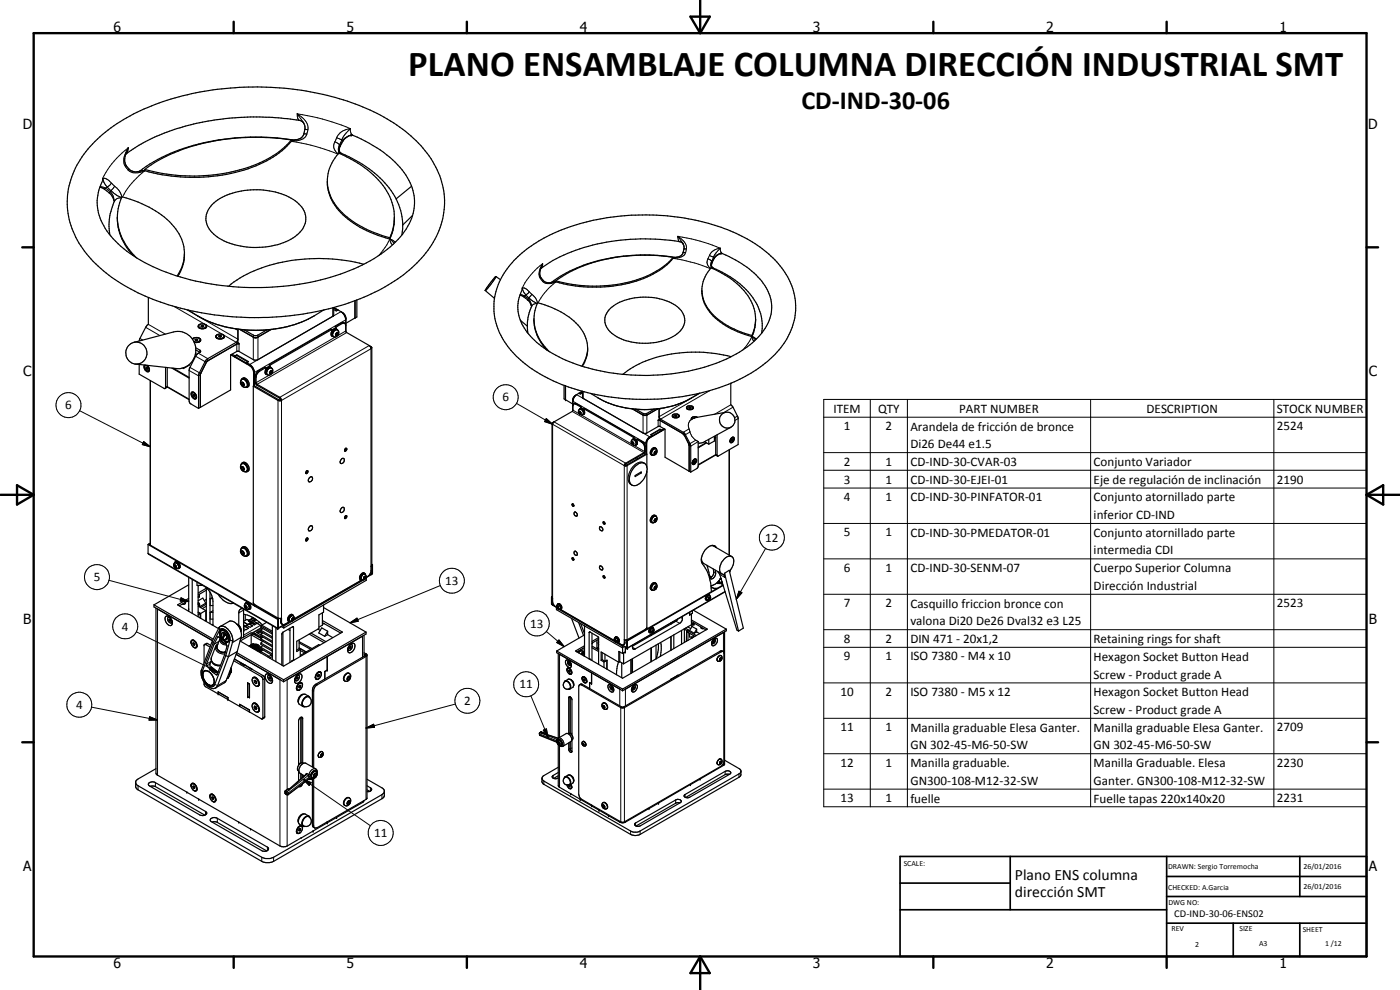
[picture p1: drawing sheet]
<svg xmlns="http://www.w3.org/2000/svg" width="420mm" height="297mm" viewBox="0 0 420 297" stroke-linecap="round" stroke-linejoin="round" font-family="sans-serif">
<defs><g id="words">
<text font-size="11" x="122.5" y="22.9">PLANO ENSAMBLAJE COLUMNA DIRECCIÓN INDUSTRIAL SMT</text>
<text font-size="7.9" x="240.5" y="32.9">CD-IND-30-06</text>
<g font-size="4.7">
<text x="304.6" y="263.9">Plano ENS columna</text>
<text x="304.6" y="269.3">dirección SMT</text>
</g>
<g font-size="4.2">
<text x="34" y="9.6">6</text>
<text x="104" y="9.6">5</text>
<text x="174" y="9.6">4</text>
<text x="244" y="9.6">3</text>
<text x="314" y="9.6">2</text>
<text x="384" y="9.6">1</text>
<text x="6.8" y="38.7">D</text>
<text x="410.6" y="38.7">D</text>
<text x="7" y="112.9">C</text>
<text x="410.8" y="112.9">C</text>
<text x="7" y="187.1">B</text>
<text x="410.8" y="187.1">B</text>
<text x="7" y="261.4">A</text>
<text x="410.8" y="261.4">A</text>
<text x="34" y="290.4">6</text>
<text x="104" y="290.4">5</text>
<text x="174" y="290.4">4</text>
<text x="244" y="290.4">3</text>
<text x="314" y="290.4">2</text>
<text x="384" y="290.4">1</text>
</g>
<g font-size="3.9">
<text x="19.6" y="122.9">6</text>
<text x="150.8" y="120.4">6</text>
<text x="250.1" y="123.8">ITEM</text>
<text x="263.5" y="123.8">QTY</text>
<text x="287.9" y="123.8">PART NUMBER</text>
<text x="344.1" y="123.8">DESCRIPTION</text>
<text x="383.2" y="123.8">STOCK NUMBER</text>
<text x="253.2" y="129.1">1</text>
<text x="265.8" y="129.1">2</text>
<text x="273.2" y="129.2">Arandela de fricción de bronce</text>
<text x="383.2" y="129.1">2524</text>
<text x="273.2" y="134.5">Di26 De44 e1.5</text>
<text x="253.2" y="139.7">2</text>
<text x="265.8" y="139.7">1</text>
<text x="273.2" y="139.7">CD-IND-30-CVAR-03</text>
<text x="328.2" y="139.8">Conjunto Variador</text>
<text x="253.2" y="145.1">3</text>
<text x="265.8" y="145.1">1</text>
<text x="273.2" y="145.1">CD-IND-30-EJEI-01</text>
<text x="328.2" y="145.2">Eje de regulación de inclinación</text>
<text x="383.2" y="145.1">2190</text>
<text x="253.2" y="150.4">4</text>
<text x="265.8" y="150.4">1</text>
<text x="273.2" y="150.4">CD-IND-30-PINFATOR-01</text>
<text x="328.2" y="150.4">Conjunto atornillado parte</text>
<text x="328.2" y="155.7">inferior CD-IND</text>
<text x="253.2" y="161">5</text>
<text x="265.8" y="161">1</text>
<text x="273.2" y="161">CD-IND-30-PMEDATOR-01</text>
<text x="328.2" y="161.1">Conjunto atornillado parte</text>
<text x="229.6" y="162.6">12</text>
<text x="328.2" y="166.4">intermedia CDI</text>
<text x="253.2" y="171.6">6</text>
<text x="265.8" y="171.6">1</text>
<text x="273.2" y="171.6">CD-IND-30-SENM-07</text>
<text x="328.2" y="171.7">Cuerpo Superior Columna</text>
<text x="28.1" y="174.4">5</text>
<text x="133.6" y="175.5">13</text>
<text x="328.2" y="177">Dirección Industrial</text>
<text x="253.2" y="182.2">7</text>
<text x="265.8" y="182.2">2</text>
<text x="273.2" y="182.3">Casquillo friccion bronce con</text>
<text x="383.2" y="182.2">2523</text>
<text x="36.6" y="189.2">4</text>
<text x="159.1" y="188.3">13</text>
<text x="273.2" y="187.6">valona Di20 De26 Dval32 e3 L25</text>
<text x="253.2" y="192.9">8</text>
<text x="265.8" y="192.9">2</text>
<text x="273.2" y="192.9">DIN 471 - 20x1,2</text>
<text x="328.2" y="193">Retaining rings for shaft</text>
<text x="253.2" y="198.2">9</text>
<text x="265.8" y="198.2">1</text>
<text x="273.2" y="198.2">ISO 7380 - M4 x 10</text>
<text x="328.2" y="198.2">Hexagon Socket Button Head</text>
<text x="328.2" y="203.6">Screw - Product grade A</text>
<text x="155.9" y="206.5">11</text>
<text x="252.2" y="208.8">10</text>
<text x="265.8" y="208.8">2</text>
<text x="273.2" y="208.8">ISO 7380 - M5 x 12</text>
<text x="328.2" y="208.9">Hexagon Socket Button Head</text>
<text x="22.8" y="212.7">4</text>
<text x="139.3" y="211.5">2</text>
<text x="328.2" y="214.2">Screw - Product grade A</text>
<text x="252.2" y="219.5">11</text>
<text x="265.8" y="219.5">1</text>
<text x="273.2" y="219.5">Manilla graduable Elesa Ganter.</text>
<text x="328.2" y="219.5">Manilla graduable Elesa Ganter.</text>
<text x="383.2" y="219.5">2709</text>
<text x="273.2" y="224.8">GN 302-45-M6-50-SW</text>
<text x="328.2" y="224.8">GN 302-45-M6-50-SW</text>
<text x="252.2" y="230">12</text>
<text x="265.8" y="230">1</text>
<text x="273.2" y="230.1">Manilla graduable.</text>
<text x="328.2" y="230.1">Manilla Graduable. Elesa</text>
<text x="383.2" y="230">2230</text>
<text x="273.2" y="235.5">GN300-108-M12-32-SW</text>
<text x="328.2" y="235.5">Ganter. GN300-108-M12-32-SW</text>
<text x="252.2" y="240.7">13</text>
<text x="265.8" y="240.7">1</text>
<text x="273.2" y="240.8">fuelle</text>
<text x="328.2" y="240.8">Fuelle tapas 220x140x20</text>
<text x="383.2" y="240.7">2231</text>
<text x="112.3" y="251.2">11</text>
</g>
<text font-size="3.1" x="352.4" y="275.2">CD-IND-30-06-ENS02</text>
<g font-size="2.4">
<text x="271.2" y="259.7">SCALE:</text>
<text x="350.6" y="260.8">DRAWN: Sergio Torremocha</text>
<text x="391.2" y="260.6">26/01/2016</text>
<text x="350.6" y="267">CHECKED: A.Garcia</text>
<text x="391.2" y="266.7">26/01/2016</text>
<text x="350.6" y="271.4">DWG NO:</text>
<text x="351.6" y="279.3">REV</text>
<text x="372" y="279.4">SIZE</text>
<text x="391" y="279.6">SHEET</text>
<text x="358.7" y="284.1">2</text>
<text x="377.9" y="283.8">A3</text>
<text x="397.7" y="283.8">1 /12</text>
</g>
</g></defs>
<g fill="#000">
<circle cx="41.8" cy="51.4" r=".18"/>
<circle cx="101.8" cy="45.5" r=".18"/>
<circle cx="105.4" cy="40.5" r=".18"/>
<circle cx="216.4" cy="76" r=".18"/>
<circle cx="165.5" cy="84.8" r=".18"/>
<circle cx="213.6" cy="80" r=".18"/>
<circle cx="169.7" cy="119.9" r=".18"/>
<circle cx="59.8" cy="178.9" r=".18"/>
<circle cx="216.2" cy="173.5" r=".18"/>
<circle cx="216.3" cy="173.5" r=".18"/>
<circle cx="216.7" cy="174.9" r=".18"/>
<circle cx="67.8" cy="192.6" r=".18"/>
<circle cx="67.8" cy="192.7" r=".18"/>
<circle cx="72.2" cy="198.8" r=".18"/>
<circle cx="72.5" cy="199" r=".18"/>
<circle cx="72.7" cy="199.1" r=".18"/>
<circle cx="73.1" cy="199.3" r=".18"/>
<circle cx="73.1" cy="188.1" r=".18"/>
<circle cx="73.2" cy="199.4" r=".18"/>
<circle cx="75.1" cy="186.6" r=".18"/>
<circle cx="76.4" cy="181.6" r=".18"/>
<circle cx="83.3" cy="188.6" r=".18"/>
<circle cx="83.5" cy="185.5" r=".18"/>
<circle cx="83.6" cy="188.5" r=".18"/>
<circle cx="167.3" cy="181.4" r=".18"/>
<circle cx="187.7" cy="195.6" r=".18"/>
<circle cx="188.1" cy="194.4" r=".18"/>
<circle cx="188.1" cy="192" r=".18"/>
<circle cx="188.3" cy="194.4" r=".18"/>
<circle cx="188.3" cy="194.5" r=".18"/>
<circle cx="207.7" cy="187.1" r=".18"/>
<circle cx="208.2" cy="187.4" r=".18"/>
<circle cx="65.5" cy="208.2" r=".18"/>
<circle cx="68.4" cy="209.9" r=".18"/>
<circle cx="74.3" cy="209" r=".18"/>
<circle cx="74.3" cy="204.9" r=".18"/>
<circle cx="75.4" cy="200.7" r=".18"/>
<circle cx="76.7" cy="212" r=".18"/>
<circle cx="98.2" cy="201.1" r=".18"/>
<circle cx="177.5" cy="205.1" r=".18"/>
<circle cx="181.4" cy="212.3" r=".18"/>
<circle cx="203.5" cy="202.6" r=".18"/>
<circle cx="56.1" cy="237.7" r=".18"/>
<circle cx="59.6" cy="239.8" r=".18"/>
<circle cx="92.9" cy="233.6" r=".18"/>
<circle cx="167.2" cy="221.9" r=".18"/>
<circle cx="171.3" cy="238.2" r=".18"/>
<circle cx="174.1" cy="239.8" r=".18"/>
<circle cx="207.2" cy="235.4" r=".18"/>
<circle cx="210.1" cy="233.8" r=".18"/>
<circle cx="71.7" cy="246.7" r=".18"/>
<circle cx="75.2" cy="248.8" r=".18"/>
<circle cx="93.9" cy="249.3" r=".18"/>
<circle cx="94" cy="249.3" r=".18"/>
<circle cx="98.2" cy="246.9" r=".18"/>
<circle cx="101" cy="245.3" r=".18"/>
<circle cx="177.5" cy="241.8" r=".18"/>
<circle cx="179.8" cy="243.1" r=".18"/>
<circle cx="181.4" cy="242.1" r=".18"/>
<circle cx="182.6" cy="244.7" r=".18"/>
<circle cx="194.8" cy="242.6" r=".18"/>
<circle cx="197.6" cy="241" r=".18"/>
</g>
<g fill="none" stroke="#000" stroke-width=".35">
<path d="M28.5 42.5a54.8 54.8 0 0 1 22.8-12.8 88.6 88.6 0 0 1 59.8 3.3 41.8 41.8 0 0 1 18.8 15.5 23.5 23.5 0 0 1-3.4 28.9 53.6 53.6 0 0 1-25.4 14.6 88.6 88.6 0 0 1-58.6-3.7 42.9 42.9 0 0 1-18.8-15.4 23.5 23.5 0 0 1 2.7-28.2zM30 56.1l1.3 .7a5.6 5.6 0 0 1 3 3.7M37.9 46a3.8 3.8 0 0 0 3 5.6l.9-.2a56.1 56.1 0 0 1 30.2-10.1 82.6 82.6 0 0 1 16.5 .7 3 3 0 0 0 3-3.4v-.7a1.97 1.97 0 0 0-1.6-1.8l-5.5-.7a96.6 96.6 0 0 0-14.7 0 63 63 0 0 0-31.4 10.4l-.5 .5M87.4 42v.4a31.8 31.8 0 0 1-18 9.6 54.2 54.2 0 0 1-25.9-.8v-.4M87.4 42a64.3 64.3 0 0 0-39.9 6.1l-4 2.7M87.4 42a30.9 30.9 0 0 1-18 9.6 53.7 53.7 0 0 1-25.9-.8M98.2 54.5a15.3 15.3 0 0 0 7.7 12 34.8 34.8 0 0 0 11.1 4.8M101.8 45.5h.1M101.9 45.5a5.3 5.3 0 0 1 3.8-5 34.1 34.1 0 0 1 16.6 12.8 14.3 14.3 0 0 1-1.4 16.9 41.3 41.3 0 0 1-20.2 12.5 80.6 80.6 0 0 1-53.6-2.1 33.1 33.1 0 0 1-16-12.9 13.5 13.5 0 0 1-.5-13M101.9 45.5v.1M101.9 45.6h.1M102 45.6l.1 .2a34.6 34.6 0 0 1 16.3 13 17.3 17.3 0 0 1 2.2 11.7"/>
<path d="M123.5 55.9l-4.6 3.8M34.4 60.3a16.7 16.7 0 0 0-1.4 10.2M35.2 65.2v.4M35.3 66.5a14.9 14.9 0 0 1 1.3-7.4 29.8 29.8 0 0 1 16.1 9.6 11.6 11.6 0 0 1 .5 14.1M35.3 66.2a16.6 16.6 0 0 0 4.6 10.5M35.3 67.1a17.8 17.8 0 0 0 5.6 10.2M55.4 76.1a12.3 12.3 0 0 1-2 6.8M63.7 61.3a18 18 0 0 1 12.4-4.4 18.7 18.7 0 0 1 14.1 4.8 5.7 5.7 0 0 1-1.1 8.8 22 22 0 0 1-17.7 3.2 11.8 11.8 0 0 1-9.4-6.5 5.9 5.9 0 0 1 1.7-5.9zM109.2 79.3a50.7 50.7 0 0 0-37.2 4.1l-3.4 2.5M117 71.3a16 16 0 0 0-5-18.8 33.3 33.3 0 0 0-10.3-6.5 12.5 12.5 0 0 0 .6 17.8 30.8 30.8 0 0 0 14.7 8M117 71.3v.5M118.4 65.2v.4a14.3 14.3 0 0 1-1.4 6.2"/>
<path d="M123.8 64.6l-2.9 2.9M154.3 78.1a46.8 46.8 0 0 1 24.8-12.2 67.2 67.2 0 0 1 13.7-1.4 62.8 62.8 0 0 1 33.8 8.6 26.5 26.5 0 0 1 11.5 14.1 19.3 19.3 0 0 1-5.9 19.5 47.3 47.3 0 0 1-25.3 11.9 70 70 0 0 1-42.5-5.1 28.7 28.7 0 0 1-15.3-15.7 19.3 19.3 0 0 1 5.2-19.7zM196.1 76.6a48.4 48.4 0 0 0-29.8 7.5 2.35 2.35 0 0 1-3 .3l-.4-.4a2.8 2.8 0 0 1-.5-3.6M196.5 76.6l5.5 .6M202 77.2v.3a26.5 26.5 0 0 1-16.8 8.1 41.9 41.9 0 0 1-18.4-1v-.4M202 77.2a27.5 27.5 0 0 1-18 8.3 43.2 43.2 0 0 1-17.2-1.3M213.6 80h.1M44.5 89.2v8.1l-.8 .9-1.9 4.1M56.5 93a32.3 32.3 0 0 0 12 5.3l3.5 .5M59.6 97.9a1.45 1.45 0 0 0 2.3 .1M59.9 98.5l.7 .2 1-.2M60.1 97.3l-.6 .5v.3l.4 .4"/>
<path d="M60.4 97.7v.2l.3 .2M60.4 97.7v.3M60.9 97.6v.4M60.9 97.6l.3 .2-.1 .2-.4 .1M60.9 98h-.3M60.9 97.6l-.5 .1M60.9 98h.1M61.4 97.3l.2 .1M61.6 97.4a1.21 1.21 0 0 0-1.2-.3 1.21 1.21 0 0 0-.8 1.1l.3 .3M61.6 97.4l.2 .1M61.8 97.5l.1 .8M61.8 97.5l.2 .4-.4 .6"/>
<path d="M61.8 98.3l-.2 .2M71.4 98.8v4M72 98.8l4.6 2.5h.6l4.2-2.5M73.3 99l3.1 1.7 .8-.1 2.9-1.6M97.1 93a36.1 36.1 0 0 1-25.1 5.8M99.6 98.8v.6M99.6 98.8l-.3-.1-18.5 10.7M99.6 98.8l-18.5 10.8M100 98.8v.1M100.1 98.8l-.5 .4M100.1 92.9l.8 .4 .6-.3M100.1 92.5l1.2 .6"/>
<path d="M100.1 92.4l1.3 .6M100.4 98.8a1.75 1.75 0 0 0-.8 2M100.4 98.8l.4-.1 .4 .2M100.4 98.8l.3 .1M100.4 98.8v.1M100.4 98.8l.6 .1M100.6 98l.3 .1M100.6 98v.6M100.7 99a1.14 1.14 0 0 0-1 .7 1.14 1.14 0 0 0 .2 1.2M100.7 98.9a1.61 1.61 0 0 0-.8 2M100.9 98.1v.6M101 98.8a1.41 1.41 0 0 0-1.6 1.8 1.24 1.24 0 0 0 1.8 .2 1.24 1.24 0 0 0 0-1.8"/>
<path d="M101 98.9h-.3M101 98.9h.2M101 99.9l.1 .2M101.2 98.9v.1M102.3 93.5l-2.2-1.3v2.5l-.1 .2-22.8 13.1h-1.1l-4.6-2.6-2.3 1.1v10.5l-9.1 5.2M102.3 93.5l.9 .9M102.3 93.5l.9 .6 .6 1.3v4.2M102.9 93.9l.4 .5 .4 1M103.4 94.6l.3 .8M103.5 97l-.6-.1-2 1.2M103.5 97l-.9-.2-2 1.2M103.5 97l.2 .7"/>
<path d="M103.7 95.4v.6M103.7 95.7v3.6l.2 .4 6.9 4M106.5 90.2v5.2l.1-5.2M107.1 90v5.1l-3.3 1.9M145.6 87.2l2.8 2.3M148.7 83l-1.5 1.8-1.6 2.4M148.8 83h-.1M148.8 83h.1M148.8 83l-1.8 2.7-1.4 1.5M148.8 83l1.4 .9M156 88.5a5.3 5.3 0 0 1 3.5 3.5M156.2 96.1l2.1 1.8"/>
<path d="M159.6 91.8a14.2 14.2 0 0 0-1.2 8.2M160.2 95.8a13.4 13.4 0 0 0 3.8 9.1M162.3 80.6a48.4 48.4 0 0 1 22.6-8.4 59.5 59.5 0 0 1 19.7 .6l.2 .1a2.79 2.79 0 0 1-1 4.1l-.8 .2a54.7 54.7 0 0 0-31.3 4.1l-4.9 2.9M183.2 92.5a17.7 17.7 0 0 1 17.7-1.9 6.2 6.2 0 0 1 4.6 6 8 8 0 0 1-6.2 5.6 18 18 0 0 1-15.8-2.3 4.7 4.7 0 0 1-.3-7.4zM210.6 87.4a10 10 0 0 1 2.8-7 23.1 23.1 0 0 1 12.3 10.6 11.2 11.2 0 0 1-.1 9.7M210.6 87.4a11.9 11.9 0 0 0 6.3 9.8l4.5 2.4 4.2 1.4M210.6 87.4a12.2 12.2 0 0 0 6.1 9.3l2.7 1.6 1.9 .9 4.3 1.5M213.6 80a4.1 4.1 0 0 1 2.9-4 26.5 26.5 0 0 1 13.7 10.9 11.6 11.6 0 0 1-2 13.5 32.3 32.3 0 0 1-13.3 8.6 63.9 63.9 0 0 1-46.1-1.4 25.9 25.9 0 0 1-12.2-10.4 10.9 10.9 0 0 1-.1-9.8M213.6 80v.1a26.6 26.6 0 0 1 13.9 12 13.5 13.5 0 0 1 1 7.9M226.8 95.8l-.2 2.4-1 2.8M38.6 103.7a3.2 3.2 0 0 1 4.5-.1 3.2 3.2 0 0 1 .1 4.6 3.2 3.2 0 0 1-4.6 0 3.4 3.4 0 0 1 0-4.5zM40.2 102.7l11.9-3.1a5.6 5.6 0 0 1 6.5 4 5.6 5.6 0 0 1-3.5 6.8"/>
<path d="M40.6 109.2l12.3 1.4h1.1l1.1-.2M41.8 109.3v3l7.7 4.3M43.4 109.5a1.42 1.42 0 0 0 1.2 2l.3-.6M43.5 109.8l.1-.1a1.07 1.07 0 0 1 1 1.6 1.13 1.13 0 0 1-1.1-1.5zM43.7 109.6h-.1M43.8 110.5v-.3l.5 .2v.3l-.2 .1M43.8 110.5l.3 .3M44.1 110.4l.2 .1M44.1 110.4l-.3 .1M44.1 110.3v.1M44.1 109.6l.6 .6 .2 .7M44.3 110.7l-.2 .1"/>
<path d="M44.9 110.9l-.4 .4M45.1 114.2v49.3M49.7 110.2v6.2l-.2 .2M50.2 110.3v5.8l-.7 .5M50.2 116.1l6.6 3.8M51.6 110.4l5.2 3.1M52 110.5l4.8 2.7M52.3 110.5v.2M54.8 110.4l.3 .2M55.1 110.4v.2M56.8 109.3l-1.7 1.3M57.5 117.7a1.3 1.3 0 0 1 1.3 .6 1.3 1.3 0 0 1-.1 1.4 1.42 1.42 0 0 1-1.2-2z"/>
<path d="M57.8 101.6l-.1 .1M57.9 117.8a.92 .92 0 0 0-.2 1.2 .92 .92 0 0 0 1.2 .3l.1-.1M57.9 117.8a1.21 1.21 0 0 1 .8 1.6M57.9 117.8h.3M57.9 101.7l-.1 .1M58 118.7l.2 .2M58.1 101.5l-.3 .1M58.2 101.4l.9-.1 .7 .2M58.2 101.4l-.3 .3M58.2 118.4l.3 .2v.3h-.3M58.2 118.4h-.2v.3M58.2 118.5l.3 .2"/>
<path d="M58.2 118.5l-.2 .2M58.2 118.4v.1M58.3 101.4l-.2 .1M58.5 118.8l-.3 .1M58.7 106.1l.4 .2M58.7 104.4l1.3 .7 .2 .3-.2 .3M58.7 105l1.3 .7M58.8 101.7l-.3 .2 .1 .2 .4 .1 .3-.2v-.2M58.8 102.1l-.1 .1M58.8 101.7v.4M58.8 102.1l.3 .1M58.8 101.7l.5 .1"/>
<path d="M59 119v.2M59.3 101.8v.3M59.6 101.4l.2 .1M59.8 101.5l.3 .4-.3 .7M59.8 101.5l.4 .4-.1 .5-.3 .2M59.8 102.6l-1.6 .1M60 105.7l-.7 .4-.6 .8-1.7 3.3-.2 1v9.1l.3 .8 2.5 1.5M60.1 102a1.38 1.38 0 0 1-1.9 .5M60.1 112.2v10M60.2 112.2l-.1 10M60.2 112l-.1 .2M62 108.5l-1.7 3.5"/>
<path d="M62.1 108.4l-1.9 3.6M62.1 108.4l-.1 .1M64.9 101a1.39 1.39 0 0 0 2.3 0M65.1 100.5l-.2 .7 .3 .3M65.2 101.5l.4 .2 1.3-.2M65.4 100.3l-.2 .1M65.7 100.8l.4-.2 .4 .2v.2l-.4 .1-.4-.1zM66.1 100.6v.4M66.1 101l-.2 .1M66.1 101l.1 .1M66.7 100.3l.6 .4M67.2 100.7a1.53 1.53 0 0 0-2.4 .3l.4 .5"/>
<path d="M67.2 100.7v.5l-.3 .3M67.3 100.7v.4l-.4 .4M69.3 106.5l6.1 3.6 .7 1.5v4.2M69.4 106.4l5.7 3.3 .6 .6 .4 1v4.4M69.6 106.3l.9 .5M70.5 106.8v.3M71.1 106.5l3.5 2-.5 .3M71.1 106.5v.2M71.1 106.5l-.6 .3M71.1 106.7l-.6 .3 3.5 2M71.1 106.7l3.3 1.9M71.4 101.9l-.5 .8-8.6 4.9-.8 .9-1.9 4.1v10"/>
<path d="M71.4 102.8l.3 .5-.5-.1-9.1 5.2M71.4 102.8l-9.1 5.5M71.4 102.9h.1M72.4 115l.2-.3 .5 .2 .1 .6-.1 .2-.5-.2M72.4 115l.2 .5M72.4 115l.4-.2 .2 .5M72.5 113.9a1 1 0 0 1 1.6 .7 1.02 1.02 0 0 1-.4 1.6 1.02 1.02 0 0 1-1.4-.9l-.1-1zM72.7 113.6a1.56 1.56 0 0 1 2 1.5v.7l-.5 .4M72.7 113.6l-.3 .4M72.7 113.6a1.75 1.75 0 0 1 1.5 2.6M73 115.3l.2 .1M73 115.3l-.4 .2"/>
<path d="M73.6 116.2h.6M74 109h.1M74.1 108.8a3.5 3.5 0 0 1 2.3 2.7v4.2M74.1 108.8v.3M76 115.9v65l.4 .5 7.4 4.1M76 115.9l7.4 4.2h1.1M76 115.9l.3-.2 7.4 4.3h.5M79.8 110.3l-2.4 1.6a3.4 3.4 0 0 0-.5 2.9l.3 .5 6.9 4 .4 .8M79.8 110.3v.5M79.8 110.3l-.3-.1-2 1.1-.6 .7a3.9 3.9 0 0 0-.3 2.7l.6 .9 6.8 3.9 .2 .5M80.2 110.3l-.4 .4M80.2 110.3l.7-.3 .5 .4"/>
<path d="M80.2 110.3a1.23 1.23 0 0 0-.2 2.1M80.2 110.3h.1M80.3 110.2l-.1 .1M80.6 110.3h.6M80.6 110.3l.3 .1M80.6 110.3v.1M80.8 109.4l.3 .2M80.8 109.4v.6M80.9 110.4a1.58 1.58 0 0 0-.8 1.9M81.1 109.6v.5M81.1 111.9l.2 .1M81.1 110.2a1.4 1.4 0 0 0-1.1 2.2h.2"/>
<path d="M81.2 110.3l-.3 .1M81.2 110.3l.2 .1M81.3 111.4v.1M81.3 111.5l-.2 .3M81.3 111.5l.3 .2M81.4 110.4a1.14 1.14 0 0 1 .1 1.7 1.14 1.14 0 0 1-1.7-.2 1.33 1.33 0 0 1 1-1.5M81.6 111.7v-.4h-.3l-.2 .3v.4h.2M81.6 111.7l-.3 .3M84.2 120l.3 .1M99.6 100.8l.2 .1M99.9 100.9l.1 .1M100.8 100.5l.3 .1"/>
<path d="M101.1 100.1l-.3 .3M101.1 100.1l.3 .1M101.4 100.2v-.3h-.3l-.3 .3v.4h.3M101.4 100.2l-.3 .4M110.8 103.7l.5 .9 .3-.3M110.8 103.7l.8 .6M111.6 104.3v65.3l-.3 .3a2.63 2.63 0 0 1-1.5 3.4M164.8 105.5a12.4 12.4 0 0 1-3.4-14.7 22.4 22.4 0 0 1 13.5 8.7 9.8 9.8 0 0 1-.1 10.4M169.3 115.6v4.1l.4 .2M169.7 115.8v4.1M169.7 119.9l2.2 1.3M171.9 119.9v3.4"/>
<path d="M171.9 119.6v3.7M172 119.9l-.1 .2M172 119.7l-.1 .2M172.1 119.5l-.1 .2M172.7 118.7l-.7 1.2M173 118.4l-.8 1M173 118.4l-.8 .7-.3 .5M173.8 118l1-.6 .1 2.1 18.1 10.4 1 .1 3.8-2.1 1.8 .9v8.4l7.2 4.2M173.8 118l-.8 .4M174.8 117.9l-.6 .3-.4-.2M174.8 117.6l-.9 .5M174.8 117.5l-.9 .5"/>
<path d="M176.3 105l-.4 2.1-1.3 2.8M177.2 118a28.2 28.2 0 0 0 20.1 4.7M209.8 118a27.2 27.2 0 0 1-10.6 4.4l-1.9 .3M219.3 115v6.5l.7 .7 1.5 3.2v8l-6.2 3.5M219.4 107a41.1 41.1 0 0 0-29.4 3.2l-3.1 2.1M225.6 100.7v.3M60.1 122.2l-.5 .4M60.1 122.2h.1M72.4 139.3a1.31 1.31 0 0 1 1.5 .1 1.31 1.31 0 0 1 .4 1.5 1.15 1.15 0 0 1-1.3 .5 1.15 1.15 0 0 1-.8-1.2zM72.7 138.9a1.8 1.8 0 0 1 1.6 2.5l-.1 .1M72.7 138.9a1.13 1.13 0 0 1 1.8 .7l.2 .8a.83 .83 0 0 1-.5 1.1M72.7 138.9l-.3 .5"/>
<path d="M102.5 137.7l.1-.1a.69 .69 0 0 1 .8 .5 .69 .69 0 0 1-.5 .8l-.4 .2a.76 .76 0 0 1-.5-.7 .76 .76 0 0 1 .5-.7zM103.7 134.5v.5M103.7 134.5v.4M103.8 134.5a.43 .43 0 0 1 .2 .6 .43 .43 0 0 1-.6 .2M103.8 134.5l-.3 .3-.1 .5M103.8 134.5l-.4 .8M166.3 126.6l-.6 .4-.1 54.3M166.3 126.6l-.4 .7-.2-.2M171.9 123.3l-5.6 3.3M171.9 121.8l.2-.6h.5l1.7 .9M172.2 121.2l.6-.1 1.6 .9M173.9 123.8v-.3h.2l.2 .3v.3h-.2"/>
<path d="M173.9 123.8l.2 .3M174 122.7a1.17 1.17 0 0 1 1 1.6M174 122.7a.97 .97 0 0 0-.3 1.3 .97 .97 0 0 0 1.3 .4M174.1 123.7l.2 .3-.2 .1M174.1 123.7l-.2 .1M174.1 123.6v.1M174.2 122.6l.5 .1 .4 .5M174.3 122.5l.6 .2M174.3 122.1v.5M174.3 122.5l-.3 .2M174.4 122v.5M174.4 122l-.1 .1"/>
<path d="M174.6 122.7h-.5M174.6 122.7l.5 .5M174.6 122.7l-.1 .2M174.9 122.6l.4 .4M174.9 122.7a1 1 0 0 1 .2 1.6M175 122.7h.1M175.1 123.2l.2 .7-.3 .5M175.1 123.2l.2 .8-.3 .4M175.3 122.7l.2-.1 14.8 8.5M175.3 122.7v.4M175.3 122.7l14.8 8.5M187.6 139.6h.4l5.9-3.5 .2 .2-5.9 3.4h-.8"/>
<path d="M187.6 139.6l-.2 .1M189.7 133v-.3l.2-.1 .2 .3v.3h-.2M189.7 133l.2 .2M189.8 131.9a1.17 1.17 0 0 1 1.1 1.5M189.8 122.7l3.2 1.8 .6 .2 3.7-2M189.8 131.9a1.05 1.05 0 0 1 1.2 .3 1.05 1.05 0 0 1 0 1.2M189.8 131.9a.97 .97 0 0 0-.2 1.2 .97 .97 0 0 0 1.2 .4M189.9 132.8l.2 .3-.2 .1M189.9 132.8l-.2 .2M189.9 132.7v.1M190.1 131.7a1.09 1.09 0 0 1 1 .6 1.09 1.09 0 0 1-.2 1.2h-.1M190.1 131.2v.5"/>
<path d="M190.1 131.7h-.2M190.3 131.1v.5M190.3 131.1l-.2 .1M190.4 131.8l.4 .4M190.4 131.8l-.5 .1M190.4 131.8v.2M190.7 131.8l.4 .3M190.8 132.1l.4 1M190.8 131.8v.1M190.9 122.8l2.7 1.4 2.7-1.4M191 137.4l.4 .2M191.1 133.2l-.3 .3"/>
<path d="M191.1 131.8l.2-.1 2 1.4 .3 .7v1.9l-5.9 3.6-.1 .3M191.1 131.8l1.7 1 .4 .6 .3 .8-.1 1.5-5.7 3.4-.3 .6M191.1 131.8v.4M193.1 138.8l.3 .2M194 136.2v-3.6l.5-.9 5-2.9-4.6 2.6-.8 1v7.8M195.6 136.5l.4 .1M195.7 130.7l-1.1 .7-.7 1.1v3.7M195.7 130.7v.2M195.7 130.8h.1M195.7 130.8v.1M195.9 134.9l.4-.3a.89 .89 0 0 1 .9 .6 .89 .89 0 0 1-.4 1.1 .76 .76 0 0 1-1 .2 .76 .76 0 0 1-.2-1.1zM196.4 136l.1 .2 .3-.2"/>
<path d="M196.5 135.8l-.1 .1M196.5 135.8l.3 .2M196.7 135.5l-.2 .3M196.7 135.4l.3 .2M196.8 134.5a1.28 1.28 0 0 0-1.4 .3 1.28 1.28 0 0 0-.2 1.4l.4 .4M197 135.6l-.2 .4M197 135.6l-.2-.2-.3 .2-.1 .4M197.1 134.9l-.1-.2a1.17 1.17 0 0 0-1.6 1.2l.2 .6M197.8 125.9h.1M197.8 125.2l.4 .6 7.4 4.4 1.7 3.7v7.7M197.8 122.6v3.3M197.8 125.9l.3 .3"/>
<path d="M197.8 125.9l-.3 .3h.6M198.1 128.8l.4 .2M198.1 128.8v.1M198.1 128.8l-2.8 1.6 .4 .3M198.1 128.9l-2.7 1.6M198.1 128.9l.4 .3-2.8 1.6M198.1 126.2h.1M198.1 126.2l7 4 .3 .4M198.5 129v.3M199.2 128.6l-.7 .4M201.8 125l.2 .1M201.9 124.8a1.21 1.21 0 0 0 1.8 0"/>
<path d="M201.9 125a.96 .96 0 0 1 .9-.8 .96 .96 0 0 1 1 .8l-.1 .1M202 125.1l.6 .3 1.1-.3M202 125.1l.1 .1M202.3 124.2l-.6 .6 .3 .3M202.7 124.5l-.2 .2 .1 .2h.3l.2-.1-.1-.2M202.7 124.8l-.1 .1M202.7 124.5v.3M202.7 124.8l.2 .1M202.7 124.5l.3 .1M203 124.6v.2M203.3 124.2l.4 .3M203.7 125.1l-.2 .1"/>
<path d="M203.7 124.6v.5M205.4 130.6l1.4 2.9v7.9M205.4 130.6l1.4 2.7M206.1 122.2l.2 .6M206.1 122.3l.3 .5M206.1 122.2v.2M206.3 122l-.2 .2M206.5 121.8l-.2 .1M207 122.1v.3l.2 .1M207 122.1l-.3 .1 .1 .2 .3 .1M207 122.1l.3 .1M207.3 122.2v.2"/>
<path d="M207.3 122.2l.1 .1-.3 .2M207.5 121.8l.3 .1M207.5 125.6l.1 .2M207.7 125.3l-.1 .5M207.7 138.9l.2 .2M207.8 121.9l.3 .4-.1 .3M207.8 121.9l-.9-.1-.8 .4M208 122.3a1.14 1.14 0 0 1-1.8 .2M208 125.1l-.2 .1M208 122.2v.4M208 122.6l-.7 .3-.9-.1M208 125.1l-.5 .3v.5"/>
<path d="M208 125.1h1.1M208.1 138l.6-.3a.98 .98 0 0 1 .2 1.1 .98 .98 0 0 1-1.1 .5l-.1-.5zM208.2 138.6l.2 .1M208.3 138.3l.1 .1M208.4 138.4l.2 .2M208.4 138.4l-.2 .2M208.4 137.8h.3M208.4 125.4h.1M208.4 125.4l-.2 .1M208.5 137.8a1.1 1.1 0 0 0-.6 1.3M208.6 138.6v-.3h-.2l-.2 .2 .2 .2M208.6 138.6l-.2 .1"/>
<path d="M208.6 137.8h.1M208.7 137.8a.78 .78 0 0 1 .1 1 .78 .78 0 0 1-.9 .3M209 125.1h.1M209.1 125.1l.1 .1M209.5 132.5v7.3l-.4 .8-1.8 1M211.4 132.5l1.3 .8M211.4 132.5l-1.9 .5M211.9 132.8l-2.4 1.4M212 132.9l-2.5 1.5M212.7 131.8v1.5M214.4 130.9v1.4l-1.7 1M214.8 130.7v5.8"/>
<path d="M214.8 131.2l-.4 .2M214.8 131.3l-.4 .3M214.8 136.5l-5.3 3.1M214.8 136.5l.5 .3M215.2 130.5l.1 6.3M215.3 136.8v.1M217.8 123.7l-8.9 1.6-.8 .2-1.1 .7M218.9 134.9v31.7M219.1 132.3v.2M219.2 132.5l.1 .1M219.3 131.7l.6-.6a.91 .91 0 0 1 .5 1 .91 .91 0 0 1-.8 .7l-.5-.2zM219.4 131.7l-.2 .8"/>
<path d="M219.4 128.2l-8 4.3M219.5 132.1l.2 .1M219.7 131.8v.1M219.7 131.9l.2 .1M219.7 131.9l-.2 .1M219.8 131.2l-.1 .1M219.8 131.2l.2 .1M219.9 132l-.2-.3-.2 .3 .2 .2M219.9 132l-.2 .2M220 131.3a.78 .78 0 0 1 0 .9 .78 .78 0 0 1-.9 .3M220 131.3l-.5 .2M72.4 140.3l.4-.2 .2 .5"/>
<path d="M72.4 140.3l.2 .5M72.4 140.3l.2-.3 .5 .3 .1 .5M73 140.6l.2 .1M73 140.6l-.4 .2M73.2 140.8l-.1 .3-.5-.3M73.6 141.5h.6M92.1 141.2l-.2 .2-.1 .6M92.1 141.2v.4l-.3 .3M92.1 141.2a.43 .43 0 0 1 .2 .6 .43 .43 0 0 1-.5 .2M92.8 143.4a.59 .59 0 0 1 .9-.2 .59 .59 0 0 1 0 .9l-.3 .3-.7 .1-.2-.6zM92.8 158.1a.59 .59 0 0 1 .9-.3 .59 .59 0 0 1 0 1 .59 .59 0 0 1-.8 .6 .59 .59 0 0 1-.3-.9zM102.5 152.4a.56 .56 0 0 1 .9 .1 .56 .56 0 0 1-.2 .8l-.7 .5-.4-.2v-.4z"/>
<path d="M103.7 154.8l.2-.1a.49 .49 0 0 1 .1 .6 .49 .49 0 0 1-.6 .2zM103.7 154.7v.4M103.8 154.7l-.4 .7M171.9 151.2v.4M171.9 151.2l.3 .6M171.9 151.2l-.2 .2v.2l.2 .3 .3-.1M171.9 151.2l.1 .4M171.9 151.6l.3 .2M172.4 153.7a.68 .68 0 0 1 .7 .4 .68 .68 0 0 1-.1 .8 .75 .75 0 0 1-.6-1.2zM180 158.1a.72 .72 0 0 1 .8 .4 .72 .72 0 0 1-.2 .8 .84 .84 0 0 1-.6-1.2zM181 156.6a.39 .39 0 0 1 .5 .2 .39 .39 0 0 1-.1 .5l-.4-.3zM181.2 156.6l.4 .5"/>
<path d="M189.3 145.3l.3 .2M190.6 142.7l1.8-1.1v.3l-1.8 1.1zM192.2 141.7l.2 .2M194.1 140.2a1.53 1.53 0 0 0-.9-1.3 1.53 1.53 0 0 0-1.7 .3 4.9 4.9 0 0 0-2.2 6l.4 .4M194.1 141.4v46.9l-.2 .4-6 3.4M194.1 140.2v1.2M194.1 141.4a5 5 0 0 1-3.9 4.3l-.5-.1M195.7 155.2a.84 .84 0 0 1 1.3-.3 .84 .84 0 0 1 0 1.4 .85 .85 0 0 1-.9 .5 .85 .85 0 0 1-.7-.7zM196.5 156.1l-.1 .1M196.5 156.1l.3 .2M196.7 155.7l-.2 .4M196.7 155.7l.3 .2"/>
<path d="M196.8 154.7a1.24 1.24 0 0 0-1.4 .6 1.24 1.24 0 0 0 .2 1.5M197 155.1l-.1-.1a1.05 1.05 0 0 0-1.3 .5 1.05 1.05 0 0 0 .4 1.3M197 155.9l-.2-.3-.3 .2v.7l.3-.2M197 155.9l-.2 .4M206.8 141.4l.5 .2M44.4 163.4v2.6l.3 .4 38.6 22.2M44.4 163.4l38.9 22.4M44.6 163.3l38.9 22.4M44.6 163.3l-.2 .1M45.1 163.2l-.5 .1M45.1 163l-.5 .3M52.4 169h-.1a1.02 1.02 0 0 0 0 1.1 1.02 1.02 0 0 0 1 .5"/>
<path d="M52.4 169.7l.1-.2 .4 .6-.2 .1-.2-.1M52.4 169.7l.1 .4M52.5 168.9a.97 .97 0 0 1 1.1 .4 .97 .97 0 0 1-.1 1.2M52.6 169.6l-.2 .1M52.6 169.6l.1 .3M52.7 168.8a1.05 1.05 0 0 1 .8 .7 1.05 1.05 0 0 1-.2 1.1M52.7 168.7l-.3 .3M52.7 169.9l.1 .1M52.7 169.9l-.2 .2M52.7 168.5a1.24 1.24 0 0 1 1.2 .7 1.24 1.24 0 0 1-.2 1.4M52.7 168.5l-.1 .1M52.8 168.5l-.4 .5"/>
<path d="M52.8 168.5a1.5 1.5 0 0 1 1 2M53.8 170.5l-.5 .1M56.6 173.2v10.2M56.6 179.5l-3.3 2 12.3 7.1M56.6 175.5l-10.4 6M57.7 173.9v10.1M59.1 174.7v.9h1.7M59.5 175.6v9.4M59.8 178.9l-.3 .3M59.8 178.3v.6M59.8 178.9l-.3 .2M61.8 176.2l1.4 1.7 .6 1.7"/>
<path d="M61.9 179.8l-.6 .4M61.9 176.3v10.2M61.9 177.1l-2.4 1.4M61.9 176.5l-2.4 1.4M63 177.6v9.5M63.1 179.6v2.1h.8M63.1 179.6h.7M63.7 179.3l-.6 .3M63.8 179.6l.1 8M65.5 178.4a4.6 4.6 0 0 0 4.6 2.6M72.4 164.6a.92 .92 0 0 1 1.6 .4 1.02 1.02 0 0 1 .4 1.1 1.02 1.02 0 0 1-.8 .8 1.51 1.51 0 0 1-1.2-2.3zM72.4 165.6l.2-.2 .5 .2 .1 .5-.1 .3-.5-.2"/>
<path d="M72.4 165.6l.2 .6M72.7 164.2l-.3 .5M72.7 164.2a1.85 1.85 0 0 1 1.6 2.5l-.7 .1M72.7 164.2a1.51 1.51 0 0 1 2 1.5v.7l-.5 .4M72.8 165.4l.2 .5M72.8 165.4l-.4 .2M73 165.9l.2 .1M73 165.9l-.4 .3M92.1 161.4l-.3 .8M92.1 161.4v.4l-.3 .4M92.1 161.4a.45 .45 0 0 1 .3 .6 .45 .45 0 0 1-.6 .2M108.1 173.9v.4l-19.9 11.4"/>
<path d="M108.3 173.5l.2 .4M108.4 173.7l.1 .2M108.5 173.9h.1M108.6 172.7l-.3 .8M108.6 173.9l.1 .1M108.7 174l-20.5 11.8M108.7 172.5l-.1 .2M108.8 172.3h.7M109.2 172.2a.97 .97 0 0 0-.9 .6 .97 .97 0 0 0 .2 1.1M109.2 172.2l.3 .1M109.2 172.2l-.5 .4-.4 .9M109.2 173.9l-21.4 12.4"/>
<path d="M109.4 173h.2v.3M109.4 173l-.2 .3v.3h.2M109.4 173.2l-.2 .2 .2 .2M109.4 173.2l.2 .1M109.4 173v.2M109.4 172a1.18 1.18 0 0 0-1.3 .6 1.18 1.18 0 0 0 .2 1.3M109.5 172.3h.1M109.6 173.3l-.2 .3M109.8 173.4l-.6 .6-1-.1M109.8 173.4l.1 .1M109.8 173.2a.79 .79 0 0 0-.2-1.1 .79 .79 0 0 0-1.1 .2l-.5 1.1 .2 .5M109.8 173.2v.2"/>
<path d="M109.9 173.5v.6l-24.7 14.3M109.9 173.5l-.5 .4M111.6 169.5h.1M111.6 169.3l.2 .1M111.6 172.1v.1M111.6 169.5v2.6M111.8 172l-2 1.4M111.8 172l-.2 .1M111.8 169.4v2.6M111.8 169.4l-.2 .1M165.5 179.1v2.1M165.5 179.1l.1 .1"/>
<path d="M165.6 179.2h.1M165.7 179.4l.2 .2a2.33 2.33 0 0 0 1.2 2.6M165.7 179l-.2 .1M171.9 167.4v.3M171.9 167.4l.3 .5M171.9 167.4l-.1-.1a.42 .42 0 0 0-.1 .5 .42 .42 0 0 0 .4 .3l.1-.2M171.9 167.7l.3 .2M172.3 165.5l.5-.1 .5 .8a.54 .54 0 0 1-.8 .3 .54 .54 0 0 1-.2-.8zM180 169.8a.7 .7 0 0 1 .8 .4 .7 .7 0 0 1-.2 .8l-.5-.3-.2-.4zM181.2 172.8l.4 .6M195.6 177l.4 .1M195.9 175.3a.82 .82 0 0 1 1.3 .2 .82 .82 0 0 1-.3 1.2l-.1 .1a.76 .76 0 0 1-1 .2 .76 .76 0 0 1-.2-1.1z"/>
<path d="M196.5 176.4h-.1M196.5 176.4l.3 .1M196.7 175.9l-.2 .5M196.7 175.9l.3 .2M196.8 175a1.08 1.08 0 0 0-1.6 1v.7l.4 .4M197 176.1l-.2-.2-.3 .2v.6l.3-.2M197 176.1l-.2 .4M197.1 175.3a.61 .61 0 0 0-.6-.4 .61 .61 0 0 0-.6 .4l-.5 1.1 .2 .6M210.5 167.9h.1M210.5 167.8l.1 .5 .5 .7 5.5 3.2M210.5 167.8l.1 1a13.1 13.1 0 0 1 2.8 6.9M211.8 179.9l.2 .2"/>
<path d="M211.8 179.9l.2 .1M212 179.9l.2 .1M212.1 169.6l1 3.8M212.7 179.6h.1M212.8 178.4l.3 .3M212.8 178.4a1.07 1.07 0 0 0-1 1.5M212.8 179.4l.2-.2 .1 .2M212.8 179.4v.4l.2-.1M212.8 178.4a1.2 1.2 0 0 0-1 1.5M212.8 179.4h.3M212.8 179.6l.2 .1M212.8 179.4v.2"/>
<path d="M212.9 178.7a.78 .78 0 0 0-.9 .3 .78 .78 0 0 0 .2 1M212.9 172.8l.6 .3M212.9 178.7a.9 .9 0 0 0-.8 1.2M212.9 178.7h.1M213 178.7l.1 .1a.81 .81 0 0 1 0 .9 .81 .81 0 0 1-.7 .4l-.2-.1M213.1 179.4l-.1 .3M213.4 175.7l.1 1.8M213.4 163.7l.8 .1 5.4 3.2M213.6 173.1l-.5 .3M214.1 170.7l.1 1.3-.6 1.1M214.4 163.8l.2 .1M214.6 163.9a2.41 2.41 0 0 0-3.1 1.2l-.8 1.5-.2 1.2"/>
<path d="M214.6 163.9l.4 .4M214.7 171.1a2.08 2.08 0 0 1-.8 2.5l-.3 .1-.5-.3M214.7 164l.2 .3M215.2 174.9l-1.8 .8M215.2 174.9l.1 .1M215.3 171.4l.8 1.1 5 16.5 .5 .4M215.3 176.5h-1.1l-.8-.4 .9 .5M215.3 175h.1M215.3 175h.2M215.4 174.6l-.2 .3M215.4 174.6l-.1 .4M215.5 174.5l.1 .5"/>
<path d="M215.6 175h-.1M215.7 174.3l.2 .5-.4 .2M215.8 174.2l.3 .7-.5 .1M216.1 173.7l.3 .1M216.2 173.6l.2 .1M216.3 173.7h.1M216.3 173.4l-.9 1.2M216.4 174.8l.4 .2M216.5 174.8l.2 .1M216.5 174.8h.1M216.6 174.8l.1 .1M216.6 174.7v.1"/>
<path d="M216.7 174.9h.1M216.7 174.6l-.1 .2M216.7 174.6h.1M216.7 174.6l-.8 .4M216.9 175.6l-28.8 16.6M217 175.7l-28.7 16.6M217.5 172l4.1 17.4M217.5 172l1.4-.9 4.2 17.4-1.5 .9M217.6 177.6l-29.3 16.9M219.6 167a2.96 2.96 0 0 0-3.3 2.3 1.88 1.88 0 0 0 .8 3l.4 .9v-1.2M219.6 167a3 3 0 0 1-.5 4.2l-.1 .5M46.2 181.5v.6l17.5 10.1"/>
<path d="M46.2 181.5l17.8 10.3M46.8 182.5v49.5l.3 .5 9 5.2M47.3 182.7l16.5 9.5M49.7 185a1.57 1.57 0 0 1 2 1.6 .76 .76 0 0 1-.3 1 .76 .76 0 0 1-1-.2 2.04 2.04 0 0 1-.7-2.4zM50.6 185.2l-.1 .1M50.7 185.2a.98 .98 0 0 0-.2 1.1 .98 .98 0 0 0 1 .6l.2-.3M50.7 185.2l.6 .4M50.7 185.9l.1-.1 .4 .4-.1 .2-.3-.1M50.7 185.9l.1 .4M50.9 185.2h-.3M50.9 185.8l-.2 .1M51 185.8l.1 .3"/>
<path d="M51.1 186.1h.1M51.1 186.1l-.3 .2M51.5 186l.1 .8M51.6 186.8l-.2 .1M55.7 180.7l-.3 .5-.7 .1M56.6 182.6v.4M56.6 180.1l-2.8 1.7M57.3 192.5l.1 .5M57.4 192.6a.9 .9 0 0 1 1-.2 .9 .9 0 0 1 .5 .9v.8l-.5 .2M57.4 193l.6 1.1M57.9 193.1l.1-.3 .5 .6-.2 .3-.3-.2M57.9 193.1l.1 .4"/>
<path d="M58 194.1l.4 .3M58 194.1l.4 .2M58.1 192.9l-.2 .2M58.2 193l.1 .3M58.3 192.2l.7 .8 .1 .9M58.3 192.2l-.7-.1-.2 .2v.7M58.3 192.2l-.4-.1-.3 .1M58.3 193.3h.1M58.3 193.3l-.3 .2M59.1 194l-.4 .3M59.1 193.9l-.2 .5h-.5M59.1 193.8v.2"/>
<path d="M59.5 181.4l.2 .1M59.5 183.6l.7 .5M59.5 181.9l2.3 1.3M59.5 183.8l.6 .3M59.5 181.2h.1M59.5 181h.2M59.5 180.7l.1 .3M59.5 180.9l.2 .1M59.5 180.3l1.4-.8 .9 1.5-1.8 1M59.6 181.2l.2 .4M59.7 181l.2 .3-.2 .7M59.8 181.5l-.2 .5"/>
<path d="M59.8 181.9l.2 .1M59.8 181.7l.2 .3M60.1 184.1l-.6 .4M60.1 184.1v1.3M60.2 184.1v1.4M61.4 193.4l1.6 .7M61.4 193.4l-.2 5.4M61.4 193.4l.8-.4 1 .6M61.8 183.2l-1.6 .9M61.8 183.2v2.9l-.3 .1M61.9 181.3l-1.7 1M61.9 181.9l-1.2 .7"/>
<path d="M63.1 183.7h.8M63.1 183.7v2.1h.8M63.4 198.4a2.26 2.26 0 0 0-.1 2.7M63.7 192.2l-3.2 8.7a4.6 4.6 0 0 0 3.8 5.6l.5-.1 .5-.7 3.3-8.7M63.7 192.2l.3 .7M63.9 183.3l-.8 .4M63.9 187.4l-.2 .1M64 192.9l-3.3 8.6a3.9 3.9 0 0 0 2.9 4.6l.4-.1 .5-.6 3.3-8.7M64.3 193.3l-2.3 5.9 .1 .6 1.2 1.3M65.3 191.2l-1 2.1M65.4 193.2l-.7 .7-1.3 3.4a2.06 2.06 0 0 0 2.8 2.3M65.5 191.1l-.2 .1"/>
<path d="M65.5 191.1l.6 .2M65.6 188.6l-1.9 3.6M65.7 192.4l-1.4 .9M65.7 188.3a1.84 1.84 0 0 1 2.7 .4l1.1 1.8 .3 1.8M65.7 188.3l.2 .7M65.7 188.3l-.1 .3M65.7 188.3h.1M65.9 189a1.42 1.42 0 0 1 2.3 .5l.7 1.3 .1 1.3M65.9 189l-1.9 3.9M66.1 189.7l-.1 .3M66.1 189.7a1.32 1.32 0 0 1 1.4-.4 1.32 1.32 0 0 1 .9 1.2 1.26 1.26 0 0 1-.4 2.1h-.2M66.1 191h.1"/>
<path d="M66.1 191.2v.1M66.1 191v.2M66.2 191.1l.5 .5M66.2 191.1l.5 .3M66.3 191.1l-.2 .2M66.4 191.2l-1.2 2.6M66.6 191.4a1.13 1.13 0 0 0 1.2 1.6M66.6 191.4l.2 .6 .9 .5M66.6 189l-.1 .1M66.7 189a1.48 1.48 0 0 0-.5 2.1M66.7 191.4v.1M66.7 189a2.73 2.73 0 0 1 1.9 3.4l-.6 .3"/>
<path d="M66.7 191.3v.1M66.8 191.6l.7 .7M66.9 189a1.21 1.21 0 0 0-1.1 .7 1.21 1.21 0 0 0 .3 1.3M67 191.5l.3 .6M67.1 189.7l.1 1.2M67.2 190.9l-.5 .4M67.3 192.1l.5 .5M67.4 191.9l-.1 .2M67.6 190l-.6-.3a.85 .85 0 0 0-.6 .7 .85 .85 0 0 0 .3 .9M67.6 190l-.4 .9M67.6 190l.5 .9M67.6 190l-.6 1.5-.3 .1"/>
<path d="M67.7 192.8l.4 1.2-.7 2.4-2.2 6-.3 .1-1.3-1.1M67.8 192.6l.2 .1M67.8 196.7l.8 .3M67.8 192.8h-.1M67.9 191.6l-.5 .3M67.9 191.6h.3M68 192.7h-.2M68.1 190.9v1h-.7M68.1 190.9l-.2 .7M68.7 192.2l-.3 .4-.6 .2M69 192.1l.8 .2M69 192.1l-1.2 4.6"/>
<path d="M69.8 192.8l-1.2 4.2M69.8 192.3v.1M69.8 192.4v.4M70.1 198.2l8.3 4.8 .5 .6-.1 12.1M70.3 197.7l5.4 3.1M70.3 197.7l8.6 5 .5 .8v11.7l-.6 .5M70.4 197.8h.1M70.9 196.3l14.2 8.3M71.1 187.2l.1 .1M71.1 195.8l14 8.2M71.2 195.5l-3.6 9.1-2.9 1.8M71.2 187.3l1 1 .1 1.1"/>
<path d="M71.2 195.5l-2.6 1.5M71.2 187.4a4.3 4.3 0 0 1 1.1 3.9M71.2 187.4a2.21 2.21 0 0 0-2.5-.9l-2.6 1.5M72.3 191.3l-2.5 1.5M72.3 191.3l-1.1 4.2M73 182.7a1.05 1.05 0 0 0-1.3 1.2v3.7M73.1 182.8v8.4M73.1 184.3l.5 .1M73.1 189.1l.2 .1-.2 .2M73.1 189.2l.1 .1M73.1 186.7l1.3 .7M73.1 186.6l1.3 .8"/>
<path d="M73.1 187.5l.5 .3M73.5 199.5l-.1 .1M73.5 188l1.1 .5-.8 .5-.7-.4M73.5 188l1 .5M73.5 188l-.4 .2M73.6 181.2l-.1 .1a1.04 1.04 0 0 0 1 1.5M73.6 199.6h-.1M73.6 181.2v-.2a1.14 1.14 0 0 1 1.3 .2 1.14 1.14 0 0 1 .2 1.3l-.1 .3M73.6 182l.1-.2 .2 .1 .2 .4-.2 .2-.2-.2M73.6 182l.1 .3M73.6 184.4v1.7M73.6 184.4a10.8 10.8 0 0 1 5.1 3.1"/>
<path d="M73.6 199.6h.1M73.8 181.9l-.2 .1M73.8 180.8a1.25 1.25 0 0 1 1.5 1.7l-.5 .3h-.3M73.8 181.9l.1 .3M73.9 181.1a1.16 1.16 0 0 1 .8 1.7M73.9 181.1l-.3 .1M73.9 181a1.03 1.03 0 0 1 1 .6 1.03 1.03 0 0 1-.2 1.2M73.9 182.2h.2M73.9 182.2l-.2 .1M74 187.7l.8-.5 1 .5-.7 .5zM74.6 186.3v.1M74.6 186.3l.5 .3"/>
<path d="M74.6 186.4l.5 .2M74.6 182.8h.1M74.6 182.8h-.1M74.7 193.8l.9 .3M74.7 187.2l1.1 .6M74.9 193.9l1 .7M75.3 193.5l.7 .2M75.3 193.5l-.5 .3M75.3 193.6l.5 .1M75.4 190.5v3M75.4 190.5l3.4 1.9M75.4 186.8h.1"/>
<path d="M75.4 186.8l-2.3 1.3M75.4 186.8l-.1 .1 1.1 .6 .7-.5 1.2 .7M75.4 186.8l.7 .4 .6-.3 .4 .2M75.6 194.1l.8 .7M75.6 186.6l-.6 .4 .6-.3M75.6 185.2v.3M75.6 186.6v.1M75.6 186.6l.8 .5-.8-.4M75.7 194l.4 .3 .6-.3M75.7 193.3l-.2 .1M75.7 193.9l-.1 .2M75.8 193.3a2.71 2.71 0 0 1 2.2 2.4"/>
<path d="M75.9 190.2l-3.8 2.1M75.9 190.2l-.5-.3-3.1 1.7M75.9 190.2l-.5 .3M75.9 190.2l2.5 1.4-1.9-1.3M75.9 193.7a.31 .31 0 0 0 .3 .5 .31 .31 0 0 0 .2-.5M76 193.7h.1M76 185.3l-1.3 .8-.6-.3-1 .6M76.1 193.7l-.1 .3M76.1 193.7l.3 .1M76.1 193.7l-.1 .4M76.1 185.4l-1.5 .9M76.1 181.1v.3"/>
<path d="M76.1 181.2v.3M76.2 185.5l-1.6 .9M76.4 193.8l.1 .2h-.5M76.4 193.8l-.1 .3M76.4 193.7h.1M76.4 193.7h-.6l-.1 .3M76.4 193.7l.3 .5M76.5 190.3l-.1 .1M76.5 190v.3M76.5 190l-.4 .2M76.5 190l2.2 1.3M76.5 193.3l1.2 1.2 .5 1.3"/>
<path d="M76.5 193.3l-.5-.1-.7 .3M76.5 193.3l1.3 1.1 .5 1.1M76.5 181.5l-.1 .1M76.6 194.4l-.1 .2M76.6 194.4l.6 .9M76.6 193.3a1.56 1.56 0 0 1 1.7 1.1M76.6 185.8l-1.5 .8M76.7 194.2l.7 1.2M76.7 194.2l-.1 .2M76.9 185.9l-.8 .5 1.3 .6 .5-.3M77.8 189.6l-.6 .3M77.8 189.3v.3"/>
<path d="M77.8 189.3l-.8 .4 1.3 .8M77.8 189.6l.8 .5M77.8 189.3l1 .6M78.3 187.8v.5l3.4 1.9M78.3 187.8l3.4 2M78.3 189.1v.4l3.4 2M78.3 190.4v.4l3.4 2M78.3 191.7v.4l3.4 2M78.3 193v.4l3.4 2M78.3 194.2v.4l3.4 2M78.3 195.5v.4M78.3 189.1l3.4 2"/>
<path d="M78.3 190.4l3.4 2M78.3 191.7l3.4 2M78.3 193l3.4 1.9M78.3 194.2l3.4 2M78.3 195.5l2.5 1.4M78.5 194.7l.1 .5M78.6 187.6l3.1 1.8M78.6 187.6l-.3 .2M78.6 188.8l-.3 .3M78.9 191.1l-.6 .6M78.9 188.6l-.6 .5M78.9 189.9l-.6 .5"/>
<path d="M78.9 192.4l-.6 .6M78.9 193.7l-.6 .5M78.9 195l-.6 .5M80 186.7l-1.4 .9M81.7 196.8l-.3-.2-1 .5M81.7 197l-.8 .4M81.7 187.7v10.2M82.8 188.3v10.2M83.3 188.6h.1M83.3 185.6l.2 .1M83.3 188.5v.1M83.3 185.4v.2"/>
<path d="M83.3 185.8v2.7M83.5 188.4l-.2 .2M83.5 188.4l.1 .1M83.5 185.5l-.2 .1M83.5 185.7v2.7M83.5 188.4l-.2 .1M83.5 185.7l-.2 .1M83.6 188.5h.1M83.8 185.5l-.3 .2M83.8 185.5h.7v1.4l.3 .5M84.2 185.5l.1 1.4 .5 .5M84.4 188l.8 .4"/>
<path d="M84.9 189.7l-.3 .6v9.3M84.9 189.7l3-1.7 .2 .1v10M84.9 189.7v10.1M85 187.7l.2 .1M85.2 187.8v.6M86.4 188.8l.6 .4M86.5 186.3v.4l-1.4 .8-.3-.1M86.8 186.1l.3 .3M86.8 186v.1M86.8 185.5v.6M86.8 185.5v.3M87 188.5v10.3"/>
<path d="M87.1 186.4h.1M87.2 186.4l-3.6 2M87.2 184.7v.1M87.2 185l-.4 .5M87.3 184.8a.86 .86 0 0 0-.6 .7 .86 .86 0 0 0 .3 .9M87.3 184.8l-.1 .2M87.7 186.4l-2.5 1.4M87.7 184.7h-.5M87.8 185.5v.1M87.8 184.4a1.21 1.21 0 0 0-1.3 .6 1.21 1.21 0 0 0 .2 1.4M87.8 185.6l-.2 .3 .2 .2M87.8 185.6l.2 .2"/>
<path d="M87.9 184.7l-.4-.1-.3 .1M87.9 184.7h.1M88 184.8v-.1a.98 .98 0 0 0-1.1 0 .98 .98 0 0 0-.4 1l.1 .7h.5M88 184.8h-.7M88 184.8l.3 .9M88 185.8v-.3l-.4 .2v.3l.2 .1M88 185.8l-.2 .3M88.3 198l-.9 .5M88.3 185.7l-.1 .1a.85 .85 0 0 1-1 .6M89.8 194.6l.3 .3M89.8 194.6l-.7 .5M89.8 192v2.6"/>
<path d="M89.8 194.4l2.1 1.2M89.8 192.9l3.4 1.9M89.8 192.5l3.8 2.1M90.1 194.9v2M90.1 195.2l1.4 .7M91.8 195.7l-1.7 .9M91.9 195.6v.1M91.9 195.7h-.1M92.8 190.2l4.5 2.6M93.3 189.9l4.5 2.6M95.4 188.8l.7 .3M96 193.6l-.3-.2-3.8 2.2"/>
<path d="M96.8 187.1h.6M96.8 183.9v3.7l-1.1 .6M96.8 186.2l6 3.5-17.7 10.2-13.1-7.6M96.8 186.8l5.5 3.1M97.1 181.5v2.2l-1.4 .8v4.1l-6.6 3.8v3.1l1-.6M97.1 182.3l12.7 7.4M98.3 190.4l1.6 .9M98.3 189.4l-.9 1.5M98.3 190.4l-.9 .5M98.3 189.4v1M98.3 189.4l-1.7-1-.9 1.5 1.7 1M104.6 194.2v.8"/>
<path d="M105 193.5l.7-.5a.79 .79 0 0 1 .9 .4 .79 .79 0 0 1-.1 1 1.54 1.54 0 0 1-2 1.3 1.89 1.89 0 0 1 .5-2.2zM105 194.3h-.1M105 194.3l.2 .1M105.1 194.1l-.1 .2M105.1 194l.3 .1M105.2 193.3h.2M105.4 194.1l-.2-.2-.2 .2-.2 .3 .2 .2 .2-.2M105.4 194.1l-.2 .3M105.4 193.4l-.6 .4M105.4 193.4h.2a1.02 1.02 0 0 1 0 1.2 1.02 1.02 0 0 1-1.1 .4l-.2-.2M108.8 190.9l-10.6 6.1v4.1M109.3 190.6v6.3"/>
<path d="M109.3 196.2l.3 .3v.2l-14.8 8.6-.9 1-.1 .8v23M109.3 195.8l.8 .7v43.1l-14.9 8.7-.8 .1M109.8 189.7v.5l-24.7 14.4M109.8 189.7l-24.7 14.3M110.1 196.6l-.1 .3-15.1 8.7-.6 .9-.2 .6v23.2M165.5 181.2l1.7 1.1-.2 .1M165.5 181.2l.1 .1M165.6 181.3l.1 .1M167 182.4l.5 .3M167 182.4v.5l19.8 11.5M167.1 195.3v.5l19.7 11.5M167.1 195.3l19.7 11.5"/>
<path d="M167.2 182.2l.2-.2 .2 .2-.2 .3M167.2 182.2l.2 .3M167.4 182.2l.2 .2-.2 .1M167.4 182.2h-.2M167.5 181.4h.1M167.5 181.4a.8 .8 0 0 0-.4 .7 .8 .8 0 0 0 .5 .7M167.5 181.4h.2M167.5 182l-.1 .2M167.5 181.1a.99 .99 0 0 1 1 .6 .99 .99 0 0 1-.2 1.1M167.5 196.1v25.4M167.5 181.1a1.26 1.26 0 0 1 .9 1.6M167.5 181.1l-.3 .4"/>
<path d="M167.6 182.8l17.1 9.9M167.6 182.8h.7M167.7 181.4a.71 .71 0 0 1 .6 .6 .71 .71 0 0 1-.4 .8M167.7 181.4l.3 .3M167.9 196.3l18.1 10.5M168 182.8l16.4 9.5M168 181.7l.3 .7M168.3 182.8l.2-.1v.3l15.9 9.2M168.3 182.4l-.1 .2zM170.6 198.3l.4 .2M170.6 198.3a.75 .75 0 0 0-.1 .9 .75 .75 0 0 0 .9 .3M170.6 198.9h.4v.4l-.2-.2"/>
<path d="M170.6 198.9l.2 .2M170.8 198.2l-.2 .1M170.8 198.8l-.2 .1M170.9 198.8l.1 .2M171 199v.1M171 199l-.2 .1M171 198.5a.74 .74 0 0 0-1.1-.4 .74 .74 0 0 0-.1 1.2 1.03 1.03 0 0 0 1.6 .8l.1-.7M171 198.5l.3 .4M171.3 198.9l.2 .5M171.3 198.9l.1 .6M171.4 199.5l-.2 .1M171.5 199.4l-.1 .1"/>
<path d="M171.5 185.5l2.3 5.9M173.3 195.5l-.1 .1M173.5 195.4l.3 .1M173.6 186.7l1.5 4M173.8 195.5l-.2 .3M174.2 194.9l.3 .2M174.3 187.1l1.1 3M174.5 195.1l.2 .2M174.5 195.1l-.7 .4M175 194.5v1M175.2 196l-.3-.1-.4 .4M175.2 196h.1"/>
<path d="M175.2 196l.1 .6M175.2 196l-.6 .4M175.3 195.7l-1-.5-.7 .7M175.3 196.2l-.3-.1-.3 .4M175.4 196.5l-.2 .3M175.4 195.8a.71 .71 0 0 0-1 .5M175.4 187.7v9.2M175.4 194.3l-2.3 1.3M175.4 190.5l-8.3 4.8M176.7 197.6l.7 .4M177.7 193.8l2 1.2M177.7 194.4l2 1.1"/>
<path d="M177.7 190v8.2M177.8 192.9l-.1 .3M179.1 192.1v2.4M179.5 194.4l-.5 .2M179.5 194.4l.2 .2M179.6 191.9v2.6M179.7 191.3l-.3-.3-2.5-1.3-.1 8M179.7 194.6l-.3 .2M179.7 194.8l-.2 .1M179.7 192.6v.9M179.7 191.3v8M179.7 191.8l-2 1.2"/>
<path d="M179.7 191.3l-2 1.1M180.4 198.1v-2.5l5.3 3.1M180.4 198.1l.9 .5M180.7 197.9l-.3 .2M180.7 195.8v2.1M180.7 197.9l.9 .5M181.3 198.6v1.7M181.6 196.3v2.1M182.1 198.1h.1M182.1 198.1l-.8 .5M182.1 198.1v2.6M182.1 198.1l-.5 .3"/>
<path d="M184.4 192.2v.1M184.4 192.3l.3 .4M184.5 192.2l.2-.3 .2 .3-.2 .2M184.5 192.2l.2 .2M184.6 191.4l-.3 .4 .1 .4M184.6 191.4h.1M184.7 191.2a.9 .9 0 0 1 1 .5 .9 .9 0 0 1-.3 1.1l-.2-.1M184.7 192.1l.2 .2-.2 .1M184.7 192.1l-.2 .1M184.7 192v.1M184.7 191.3h.4M184.7 191.1a1.04 1.04 0 0 1 .8 1.6"/>
<path d="M184.7 191.1l-.2 .3M184.7 191.3l-.1 .1M184.7 191.3l.3 .1M184.8 192.7l2 1.1M185 191.4l.2 .2M185.1 191.3l-.1 .1M185.1 191.3l.4 .4a.64 .64 0 0 1 .1 .8 .64 .64 0 0 1-.9 .2M185.1 191.3v.1M185.2 192.7l2.9 1.7M185.2 191.6l.3 .5M185.4 191.8l.1 .8M185.5 192.4v.2"/>
<path d="M185.5 192.6l-.1 .1M185.6 198.6l-.4 1.3-.2 2.5M185.7 192.7v.3l.8 .4 .6 .1M186 198.5l-.3 .2M186 195.6v2.9M186 198.5l1.1 .7M186.6 198.9v4.4M186.8 193.8v.6M186.8 194.3v1.8M186.8 196.1l-1.1-.6v3.2M187 193.8h-.2M187.1 195.9v3.3"/>
<path d="M187.4 194l-.6 .4M187.6 192l-.1 1.2-.4 .3M187.7 194.2v1.4M187.7 195.6l-.9 .5M187.7 195.6l-.6 .4M187.9 192.1l-.5-.2v1.3l-.3 .3M187.9 192.1l.2 .1M188.1 194.3v.1M188.1 192.2v2.2M188.1 192l.2 .1M188.1 194.3l.2 .2M188.1 192.2l.2 .1"/>
<path d="M188.2 194.3l-.1 .1M188.2 194.4h.1M188.3 192.1l-.2 .1M188.3 191.9v.2M188.3 192.3v2.2M189.4 197.9v4.1M189.8 197.7v4.1M193.7 188.8l.1 .1M193.8 188.9h.1M194 188.6v.2M194.1 188.5v.3M195.1 189.7l.3 .2"/>
<path d="M195.4 190.4v.3M195.4 194.5v4.1M195.5 190.4v.2M195.5 194.4v4.1M195.8 189.4h-.1M195.8 189.4l.2 .1M195.9 188.3a.98 .98 0 0 0-1 .5 .98 .98 0 0 0 .1 1.1M196 188.5a.96 .96 0 0 0-.9 1.2M196 188.5a.8 .8 0 0 1-.3 1.4h-.7M196 188.5a.82 .82 0 0 0-.9 .3 .82 .82 0 0 0 0 .9M196.1 188.6a.67 .67 0 0 0-.8-.2 .67 .67 0 0 0-.4 .7l.1 .8M196.1 189.2l-.3-.1-.1 .3 .3 .1"/>
<path d="M196.1 189.2l-.1 .3M196.1 189.2l-.2-.1-.1 .3M196.2 189.9l.2 .2M196.2 189.9l.3 .1M196.9 193.5v4.2M197.6 193.2v1.8l-.7 2.7M198.3 192.8l.1 2.3-.2 1.9M201.4 187v.2M201.4 191v4.1M201.9 186.7l-.5 .3M201.9 186.6v.1M202.2 186.5h.1"/>
<path d="M202.2 186.5l-.8 .5M202.2 186.5v.2M202.2 190.5v4.1M203.4 185.8l-.6 .6-13 7.5M204.5 189.1v4.2M204.8 185v1.1l-.8 .9-13.5 7.8-.6-.2-.1-1M205.3 188.7l1.1 .7M205.4 188.8v4M205.7 188.5l1 .6-.3 .1M206.1 189.5l.4 .3-.1 2.4M206.1 189.5l-.1 2.9M206.4 189.4l-.3 .1"/>
<path d="M206.4 188.1l.9 .5M206.4 189.2v.5l2.2 1.2M206.4 189.2l2.6 1.5M207 184.5l.5-.3v3.3l-20.4 11.7M207 183.8v.7M207 190v1.1h1.1v-.4M207.5 191.1v.5M207.5 186l4.8 2.8-25.5 14.7-14.1-8.2 2.7-1.5M207.5 186.5l4.4 2.5M207.7 187.1v.9M207.7 191.1v.4M207.7 187.1l.5 .3"/>
<path d="M207.7 188l-.7 1.2 1.4 .8M207.7 188l1.4 .8M207.8 183.3v.7l-.8 .5M208.1 183.1l9.9 5.7M208.2 186.9v.5l-.5-.3M209.1 189.6l.9 .5M209.1 188.8v.8M209.1 188.8l-.7 1.2M209.1 189.6l-.7 .4M210.4 188.1l.1 .4 .6 .1M212.2 180h.1M212.3 180l-.3 .1"/>
<path d="M213.7 192.4l.1 .7M214.1 192.5h-.1M214.1 192.5l.2 .1M214.1 191.9l.2-.2a.62 .62 0 0 1 1 0 1.57 1.57 0 0 1-1.5 2l-.2-.9zM214.2 192.3l-.1 .2M214.2 192.3l.2 .1M214.2 191.7a.68 .68 0 0 1 .3 1 .68 .68 0 0 1-.9 .2M214.4 192.4l-.1-.2-.2 .1v.4l.2-.1M214.4 192.4l-.1 .2M214.5 191.8l-.6 .3M215.4 197.1l.3-.3a.58 .58 0 0 1 1 .4 .89 .89 0 0 1-.4 1.1 .89 .89 0 0 1-1.1-.2zM216 197.9l.2 .1"/>
<path d="M216.2 197.5l-.2 .2 .2 .3M216.2 197.5h.2v.3M216.2 197.7l-.2 .2M216.2 197.7l.2 .1M216.2 197.5v.2M216.4 197.8l-.2 .2M216.9 195.5h-.3l-29.3 16.9-1-.1-11.7-6.8h-.7M217.1 189.8l-29.4 17M217.5 189.6v39.7l-7.5 4.5M218 188.8v.5l-31.2 18M218 188.8l-31.2 18M60.8 202.1a3.7 3.7 0 0 0 1.7 3.4"/>
<path d="M60.9 202.1v1l.3 .9a3 3 0 0 0 2 1.7M61.1 201.5a2.01 2.01 0 0 1 2.8 1.4 1.84 1.84 0 0 1-.4 2.8M61.1 201.5l-.3 .6M61.1 201.5l-.2 .6M61.2 204.6l.1 .9 .3 .5 3.9 2.2M61.4 201.3l-.3 .2M62.8 205.6l.5 .1M63.2 205.7h.4M63.3 201.1l.3 .3M63.6 201.4l1.8 .4M63.8 205.6l-.2 .1M65.5 208.2v-.6l2.9 1.7v.6l3.6 2.1v-.7"/>
<path d="M65.5 208.2l2.9 1.7M68.4 203.5l-.3 .1M68.6 203.2l-.3 .3M68.9 202.6l-.5 .9M68.9 201.6v1M69 201.3l-.1 1.3M69.2 200.7v1l-.2 .3M69.3 200.4l.1 1.1-.4 .6M74.3 204.9v4.1M74.3 209l.6 .3M74.3 204.9l.6 .3M74.3 209l.5 .3"/>
<path d="M74.3 204.9l.5 .4M74.8 213.6l-2.9-1.6v-.7l3 1.7v.6M74.8 209.3h.1M74.8 205.3v4M74.8 213v.6M74.8 213.6h.1M74.9 205.2v4.1M74.9 213.6l3.6 2.1h.3M74.9 205.2l-.1 .1M74.9 200.3l.5 .4M75.7 200.8v.1M75.9 211.1l-.1 .2"/>
<path d="M75.9 203.4l-.1 .1M76 203.4a1.73 1.73 0 0 1 1.5 2.3M76 203.4l-.1 .1M76.3 204.3l.3-.2 .4 .4v.5l-.3 .1-.3-.3zM76.3 211l-.3 .1a1.59 1.59 0 0 1 1.3 2.5l-.2 .1M76.3 212.2l.1-.4 .4 .2 .3 .6-.2 .3-.4-.2M76.3 212.2l.4-.2 .2 .5M76.3 212.2l.2 .5M76.4 210.9a1.94 1.94 0 0 1 1.5 2M76.7 204.5l.3 .2M76.7 204.5l-.3 .3M76.7 204.3v.2"/>
<path d="M76.8 211.1a.82 .82 0 0 0-.9 .1 .82 .82 0 0 0-.2 .9 1.47 1.47 0 0 0 2 1.4l.2-.6M76.8 203.3l-.8 .1M76.9 212.5l-.4 .2M76.9 212.5h.1M77.5 205.7l-.1 .2M77.9 205.1a1.95 1.95 0 0 0-1.9-1.9 1.73 1.73 0 0 0 1.4 2.7M77.9 205.1l-.2 .6-.3 .2M77.9 205.1l-.2 .6-.5 .2M77.9 212.9l-.5 .7M80.8 203.3l.1-.2 .2 .1 .2 .4-.2 .2-.2-.2M80.8 203.3l.1 .3M80.9 202.5l-.2 .1"/>
<path d="M81 203.2l-.2 .1M81.1 202.7a.53 .53 0 0 0-.8 .1 .53 .53 0 0 0 .2 .8 .72 .72 0 0 0 .5 .6 .72 .72 0 0 0 .8-.2M81.1 203.2v.3M81.1 203.5h.1M81.1 203.5l-.2 .1M81.3 202.9a1.22 1.22 0 0 1-.2 2.2 2.14 2.14 0 0 1-1.4-2.7l.4-.2a1.34 1.34 0 0 1 1.3 .8M81.6 203.4l.1 .4-.2 .5M85.1 204v.6M88.4 204l.3 .2M88.6 203.4l.1 .9M89 206.6l.4 .4M89.1 203.5h-.1"/>
<path d="M89.1 203.5l.2 .1M89.1 203.2v.3M89.2 203.2l.2 .1M89.3 202.5a.91 .91 0 0 1 .6 1 .91 .91 0 0 1-.9 .8l-.3-.1M89.3 202.5l.6-.3a.94 .94 0 0 1 .8 .6 .94 .94 0 0 1-.2 1 1.58 1.58 0 0 1-1.8 1.2 1.79 1.79 0 0 1 .6-2.5zM89.4 203.3l-.1-.2-.2 .1-.2 .4 .2 .2 .2-.2M89.4 203.3l-.1 .3M89.7 206h.1M89.7 202.6h-.4l-.5 .4M89.7 206l.4 .2M89.8 204.9a1.45 1.45 0 0 0-.4 2.2 1.63 1.63 0 0 0 1.4-1.6M89.8 204.9l.6-.1 .2 .2"/>
<path d="M89.9 205.8l-.2 .2M90 205.7l.2 .1M90 204.9h.4M90 204.9h-.2M90.2 205.8l-.1-.2-.4 .6 .1 .2 .3-.2M90.2 205.8l-.1 .4M90.3 215.2v13.7M90.3 204.9l.5 .2v.6M90.3 204.9a1.48 1.48 0 0 0-1 2.1l.3 .1M90.4 204.9l.1 .1M90.7 205.1l.1 .2M91 208.3a1.91 1.91 0 0 0-1.1 3.1l1.1 .6"/>
<path d="M91.5 209.5a1.24 1.24 0 0 1 1.6 0 1.24 1.24 0 0 1 .2 1.6 1.31 1.31 0 0 1-1.4 1 1.31 1.31 0 0 1-1.2-1.2zM92.7 209a2.02 2.02 0 0 0-1.7 3h.5M92.7 209l.3 .4M92.7 209l-1.1-.7a2.06 2.06 0 0 0-2 2.6M94.6 203.2l.4 .6M94.6 203.2v.1M94.6 203.4l.3 .4 .3 .1M95.1 203.8h.1M95.4 202.8h-.1M95.4 202.8l.3 .1M95.5 201.7l-.7 .7-.2 .8M95.5 201.7l.7-.1 .2 .5"/>
<path d="M95.5 202.5l-.1 .3M95.5 201.7h.7M95.6 203.7l-.4 .2M95.6 203.7l-.4 .1M95.7 202.4l.2 .2M95.9 202.6l-.2-.2-.2 .1-.2 .4 .2 .2 .2-.2M95.9 202.6l-.2 .3M96.3 201.9a1.08 1.08 0 0 0-1.5 1.1v.5l.3 .3M96.4 201.8v.2M96.4 202.5l-.3 .7-.5 .5M96.4 202v.5M96.4 202.1v.4"/>
<path d="M98.2 201.1l-.7 .4v2.2M98.2 201.1l-.7 .4M103.6 202.4a.99 .99 0 0 1 1.4-.2 .99 .99 0 0 1 .1 1.5 1.04 1.04 0 0 1-1.6 .6 1.04 1.04 0 0 1 0-1.7zM104.2 203.8l.4 .2M104.6 203.1v.2M104.6 203.3l.3 .2M104.6 203.3l-.3 .3M104.9 203.5l.1-.4-.3-.2-.5 .9 .4 .2M104.9 203.5l-.3 .5M169.3 204.8a1.12 1.12 0 0 1 1.3-.2 1.12 1.12 0 0 1 .5 1.1 1.01 1.01 0 0 1-.8 1.2 1.01 1.01 0 0 1-1.1-.9l-.2-.5zM169.3 204.7a.85 .85 0 0 1 .9-.4 .85 .85 0 0 1 .7 .7 1.03 1.03 0 0 1-.2 1.8M170.2 201v.2"/>
<path d="M170.2 200.6l.1 1 .7 .7M170.3 200.7a1.04 1.04 0 0 1 1 .4 1.04 1.04 0 0 1 .1 1.1M170.3 200.7l-.1 .1M170.5 206.8h.2M170.6 201.3l.1-.2 .3 .1v.5l-.3-.2M170.6 201.3l.1 .2M170.7 202.1l.1 .1M170.8 200.4l.6 .6 .2 .9M170.8 200.4l-.6 .2M170.8 201.1l-.2 .2M170.8 200.4l-.5 .2M170.9 201.2l.1 .2"/>
<path d="M171 203.8h.1M171 201.4h.1M171 201.4l-.3 .1M171.1 209.1l.6 .7v10.8M171.1 209.1l-.4 .2v10.7M171.1 209.1v11M171.1 203.8a1.51 1.51 0 0 1 1 2M171.1 203.9l-.5-.1-1 .5M171.1 203.9a2.1 2.1 0 0 1 1 1.9M171.6 201.9l-.5 .3M171.6 201.9l-.2 .4-.5-.1M172.1 205.8l-.1 .4-1 .6"/>
<path d="M173.9 205.5l.5-.3 .4 .2 12.1 6.8 29.2-16.8 .6-.1 .5 .5v32.8l-.1 .5-.7 .8-29.1 16.8-1-.1-11.9-6.9-.7-1.2v-32.5zM174.7 203.4a.99 .99 0 0 0 .2 1.1 .99 .99 0 0 0 1.2 .1v-.3M174.7 203.4l.1-.2a1.02 1.02 0 0 1 1 .4 1.02 1.02 0 0 1 .2 1.1M174.7 203.4v.4M175.1 203.9l.1 .3M175.3 203.1l-.3-.1-.3 .4M175.3 203.1l.5 .4 .3 .8M175.3 203.1h-.3M175.3 203.1h.1M175.3 203.8l-.2 .1M175.4 203.8l.1 .1M175.5 203.8v.5l-.3-.1"/>
<path d="M175.5 203.9v.1M175.5 203.8l-.3-.1-.1 .2M175.5 204h.1M175.5 204l-.3 .2M176.1 204.3l-.3 .6-.6-.2M177 204.8h-.1M177.5 201.8v3.3l-.6-.3v1.8M180.8 211.1a1.06 1.06 0 0 1 1.4 .2 1.06 1.06 0 0 1-.1 1.4 1.11 1.11 0 0 1-1.2-.3 1.11 1.11 0 0 1-.1-1.3zM180.9 212l.2 .4M181.1 211.9l.3 .4-.3 .1M181.1 211.9l-.2 .1M181.2 211.7h-.3v.3"/>
<path d="M181.2 211.7l.3 .4-.1 .4-.3-.1M181.2 211.7l-.1 .2M183.3 205.7a.77 .77 0 0 0-.1 .9 .77 .77 0 0 0 .9 .3M183.3 205.7h.3M183.4 206.2l.1-.1 .3 .4-.1 .1-.2-.1M183.4 206.2l.1 .3M183.5 206.1l-.1 .1M183.5 205.6l-.2 .1M183.6 206.2l.1 .2M183.7 206.4h.1M183.7 206.4l-.2 .1M184.1 206.3l-.6-.6a.63 .63 0 0 0-.8-.3 .63 .63 0 0 0-.2 .9 1.07 1.07 0 0 0 .5 1.1 1.07 1.07 0 0 0 1.1 0l.1-.6"/>
<path d="M184.1 206.3l.1 .5M184.1 206.3v.6M184.1 206.9l-.1 .1M184.2 206.8l-.1 .1M186.8 206.8v.5M189.5 206.8l.1 .1M189.6 206.9h.1M189.7 206.3v.6M189.9 205.9a.73 .73 0 0 1 1-.5 .73 .73 0 0 1 .3 1.1 1.2 1.2 0 0 1-1.6 1l-.1-.6zM189.9 206.4l.2 .1M189.9 206.5h.2M190.1 206.2h.1"/>
<path d="M190.1 206.2l-.2 .2M190.1 206.2l.2 .1M190.2 205.6l.2 .1M190.3 206.3l-.2-.2-.2 .3M190.3 206.3l-.2 .2M190.4 205.7l-.5 .3M190.4 205.7a.75 .75 0 0 1 .1 .9 .75 .75 0 0 1-.8 .3M201.3 203.8h.1M201.3 203.8v.1M201.4 203.8v.1M203.5 202.6l-2.2 1.2M203.5 202.6v.1"/>
<path d="M203.5 202.6l-2.1 1.2M40.7 234.9l.7 .9 37.4 21.5a4.1 4.1 0 0 0 3.3-.1l32.5-18.8 .6-.5 .1-.4M44.7 235a1.72 1.72 0 0 1 1.9-.2l15.1 8.7a.62 .62 0 0 1 .3 .7 .62 .62 0 0 1-.6 .4h-1.3l-15.2-8.8-.4-.4zM45.1 235.9l1.5 .1 14.9 8.6M46.8 230.6l-6 3.6-.1 1.9 .5 .8 37.4 21.5a4 4 0 0 0 3.5 0l32.7-18.9 .5-.7-.1-1.9-5.1-3.1M56.1 237.7l15.6 9M57.5 235.2a1.29 1.29 0 0 1 1.3 .7 1.29 1.29 0 0 1-.1 1.4l-.7-.2M57.5 235.2l-.1 .3M57.9 236.1l.1-.3 .3 .2 .2 .4-.2 .2-.3-.2M57.9 236.1l.1 .3M58.1 235l.2 .1M58.1 235.9l-.2 .2"/>
<path d="M58.1 235.1l-.5 .1M58.2 236l.1 .3M58.3 235.1a1.5 1.5 0 0 1 .4 2.3 1.82 1.82 0 0 1-1.4-1.9M58.3 235.1l-.6-.1-.4 .5M58.3 236.3h.1M58.3 236.3l-.3 .1M59.1 236.8l-.4 .4M63 238.8l.1 .9 .7 .8M63.3 238.4a1.43 1.43 0 0 1 1.2 2.1M63.5 239.3l.2 .4M63.8 239.1l-.3 .2M63.9 239.3l.1 .2"/>
<path d="M64 238.4l-.8-.1-.2 .2v.7M64 238.4a1.32 1.32 0 0 1 .4 2.2l-.6-.1M64 239.3l.1 .3-.1 .3-.3-.2M64 239.3l-.3-.2-.2 .2M64 238.4h-.6l-.4 .4M64 239.5h.1M64 239.5l-.3 .2M89.6 231.4v2.9M89.6 229.6l-.3 1.2 .4 .6M89.6 228.9l.4 .3M90.3 232.2v1.5M90.4 228.9l-.8 .7"/>
<path d="M90.4 228.9l.7 .1M90.8 235.2a.82 .82 0 0 1-1.1 .8M90.8 228.9v-13.5a.76 .76 0 0 0-.8 0 .76 .76 0 0 0-.4 .8v13.4M90.8 232.5v.7M92.1 232.1l-5.3 4.7h-.5l-.7 .4a.77 .77 0 0 0 0 1 .77 .77 0 0 0 .9 .2l6.4-4.8M92.9 233.6h.1M92.9 233.6l.4 .2h.5M93.8 233.8v13.7l.1 .6 .5 .3M94.1 233.6v14.3l.3 .5M94.1 233.6l-.3 .2M94.3 233.5l-.2 .1M94.3 232.5l.5 .3"/>
<path d="M94.6 232.2l.3 .1M94.9 232.3l-.2-.1-.4 .2-.1 .5 .2 .2 .4-.3M94.9 232.3l-.1 .5M95.2 231.9a.86 .86 0 0 0-.9-.5 .86 .86 0 0 0-.8 .6 .87 .87 0 0 0 .1 1.4 .87 .87 0 0 0 1.3-.4l.3-.7-.2-1.4-3.2-1.9a1.5 1.5 0 0 0-1.7 .9l-.4 .9 .1 1 1.5 1M95.9 225.8a.67 .67 0 0 1 .9-.2 .67 .67 0 0 1 .1 1 .84 .84 0 0 1-1.3 .5l-.1-.7zM96.5 226.3l.1 .1M96.6 226.4l-.3 .2 .3 .3M96.6 226.4l.2 .2M96.8 226.6v-.3l-.5 .3 .3 .3M96.8 226.6l-.2 .3M103.6 239.8a.98 .98 0 0 1 1.4-.2 .98 .98 0 0 1 .1 1.4 1.01 1.01 0 0 1-1.5 .7 1.01 1.01 0 0 1-.3-1.5zM110.1 237l.9 .4"/>
<path d="M110.1 235.8l1.1 .5a.65 .65 0 0 1 .3 .9 .65 .65 0 0 1-.9 .3h-.5M163 220l4.5 1.5M163.1 220.1v-.3l-.8-.2-.4 .3v.6l5.3 2.3M167.3 222.2a.89 .89 0 0 1 1.2 .3 .89 .89 0 0 1-.2 1.1 .97 .97 0 0 1-.9-.3 .97 .97 0 0 1-.1-1.1zM167.4 222.9l.1-.3 .3 .2 .2 .3-.1 .3-.3-.1M167.4 222.9l.2 .4M167.5 223.5l.1 12.4 9.9 5.9M167.5 231.8l-1.6 1a.76 .76 0 0 0 .2 .8 .76 .76 0 0 0 .9 0l.5-.2M167.5 232.7l-1.4 .9M167.5 221.5l2.4-1.4a1.54 1.54 0 0 1 1.4 .8 1.54 1.54 0 0 1 0 1.6l-2.3 1.4-.4 .1-.7-.3M167.5 221.5l-.3 .4M167.7 222.7l-.3 .2"/>
<path d="M168 223.1l-.4 .2M169.3 233.5a.99 .99 0 0 1 1-.3 .99 .99 0 0 1 .7 .8l.2 .7a1.08 1.08 0 0 1-1.2 .8 1.08 1.08 0 0 1-.9-1zM169.6 233a1.54 1.54 0 0 1 1.4 .9 1.54 1.54 0 0 1-.1 1.6h-.2M169.6 233l-.3 .4M170.2 235.5h.1M170.2 235.5a.98 .98 0 0 0 1.1 1.1M170.5 235.5h.2M170.6 235.6l.1 .3M170.6 235.5v.1M170.7 235.5l-.1 .1M170.8 235.5l.3 .4-.1 .2-.3-.2M170.9 235.6l.1 .2"/>
<path d="M171 235.8h.1M171 235.8l-.3 .1M171.1 220a1.26 1.26 0 0 1 .5 2M171.1 222.7v2l.6 .8M171.1 220l-.6 .1M171.1 232.6l-.5-.1-1 .5M171.1 232.6a1.6 1.6 0 0 1 1 2M171.1 232.6l.9 1 .1 1M171.2 235.4l.3 .9M171.3 235.3l.3 1-.4 .4-.5-.3M171.5 236.4l-.2 .2M171.6 236.3l-.3 .3"/>
<path d="M171.7 222v3.6l-.3 .2-.7-.8v-2.1M171.7 220l-.4 .2M172.1 234.6l-.2 .4-.9 .5M174.8 222.6a.74 .74 0 0 1 .9 .3 .74 .74 0 0 1-.2 1l-.4-.1-.4-.5zM174.8 223.3v-.2h.2l.2 .2-.2 .2M174.8 223.3l.2 .2M175 223.2l.2 .2M175 223.2l-.2 .1M175 223.1v.1M175.2 223.4l-.2 .1M205.4 238.5l12.2-7.1a.9 .9 0 0 1 1.1-.2 .9 .9 0 0 1 .5 1l-12.2 7a1.03 1.03 0 0 1-1.7-.6zM210 233.8h.1"/>
<path d="M210.1 233.8l-22.8 13-1.3-.1-3.4-2M215.7 227.8a.58 .58 0 0 1 .6-.1 .58 .58 0 0 1 .4 .5 1.01 1.01 0 0 1-1.3 1.2 1.01 1.01 0 0 1 .3-1.6zM216.2 228.5v.1M216.2 228.6l-.2 .3 .2 .1M216.2 228.6l.2 .2M216.4 228.8l-.2-.3-.2 .3v.2h.2M216.4 228.8l-.2 .2M217.5 228.1l4.7 2.8 .2 1.5-.2 .5-30.1 17.5a3.1 3.1 0 0 1-2.8 0l-26.3-15.2-.4-.7 .1-1.3 .3-.4 4.5-2.6M218.9 232.3l-1.3 .1-11.8 6.9M222.4 231.5l-.4 .6-30.8 17.6h-1.1l-.8-.4-26.1-14.9-.5-.8M63.2 245.7l.8-.4 1 .1 15.3 8.8a.63 .63 0 0 1 .3 .7 .63 .63 0 0 1-.7 .5l-1.2-.1-15.3-8.8-.3-.2zM63.7 246.6h1.4l14.9 8.7"/>
<path d="M63.8 240.5l.2 .1M64.5 240.5l-.3 .1M64.8 240.1l-.4 .4M71.7 246.7l3.5 2.1M71.7 246.7h.1M75.2 248.7l8.8 5.1a2.42 2.42 0 0 0 2.2 0l4.2-2.4M75.2 248.7v.1M89 249.6l.1 .4 .5 .1M89 249.6l.4 .4M89.7 249h.1M89.7 249l.4 .2M89.8 247.9l-.7 1-.1 .7"/>
<path d="M89.8 247.9l.7-.1 .3 .4M89.9 248.7l-.2 .3M90 248.7l.2 .1M90.1 249.8l-.5 .3M90.2 248.8l-.1-.2-.3 .2-.1 .4 .1 .1 .3-.1M90.2 248.8l-.1 .4M90.3 247.9a1.32 1.32 0 0 0-.9 2.1l.2 .1M90.3 247.9l.3 .1M90.4 251.4h.1M90.4 247.9h-.6M90.4 247.9h.1M90.6 248l.2 .3"/>
<path d="M90.8 248.2v.5M90.8 248.5l-.1 .5-.6 .8M91 247.9h.5M91 244.3a1.9 1.9 0 0 0-1.1 3l1.1 .6M91.5 245.4a1.28 1.28 0 0 1 1.8 .1 1.28 1.28 0 0 1-.2 1.8 1.24 1.24 0 0 1-1.5 .7 1.24 1.24 0 0 1-.8-1.4zM92.7 244.9l.3 .5M92.7 244.9a2.03 2.03 0 0 0-1.7 3M92.7 244.9l-1.1-.6a2.21 2.21 0 0 0-2 2.5M98.2 246.5v.4M104.2 241.1l.4 .2M104.6 243.2h.1M104.6 240.4v.3"/>
<path d="M104.6 240.7l.3 .2M104.6 240.7l-.3 .3M104.6 243.2l-14.2 8.2M104.9 240.9l.1-.5-.3-.1-.4 .4-.1 .5 .4 .1M104.9 240.9l-.3 .4M109.3 240.2l-.5 .6-4.2 2.4M177.5 241.6v.2l5.1 2.9M180.8 241a1.08 1.08 0 0 1 1.3 .3 1.08 1.08 0 0 1 0 1.4 1.12 1.12 0 0 1-1.3-.4 1.12 1.12 0 0 1 0-1.3zM180.9 241.9l.2 .4M181.1 241.8l.3 .3-.3 .2M181.1 241.8l-.2 .1M181.2 241.6h-.3v.3"/>
<path d="M181.2 241.6l-.1 .2M181.2 241.6l.3 .4-.1 .3h-.3M182.6 244.7h.1M190.6 247.1l12.2-7.1a1.21 1.21 0 0 1 1.7 .5l-.3 .3-12 7a1.05 1.05 0 0 1-1.7-.6zM204 240.9l-1.2 .1-11.9 6.8"/>
<circle cx="218.3" cy="126.1" r="2.33"/>
<circle cx="181.3" cy="173" r=".35"/>
</g>
<g fill="none" stroke="#000" stroke-width=".3">
<path d="M89.2 34.2h.1M89.2 34.2l2 2.8M89.2 34.2a1.76 1.76 0 0 0 .7 1.9M89.2 34.2a5.3 5.3 0 0 1 3.2 4.4l-.3 1.6M89.2 34.2a64.8 64.8 0 0 1 15.9 4.4M91.5 38.9h.9M105.1 38.6h.1M105.1 38.6l-2.5 .9-1.1 .9-.5 .9M105.1 38.6l-1.6 1.7-.9 1.7M105.1 38.6l.2 1.3 .6 .7M30 56l1.7 .4M30.8 53.5h.1"/>
<path d="M30.8 53.6h.1M30.8 53.5h.7l.7 .3 1.2 1.1M30.8 53.5l-.2 1.2M30.8 53.6l.4 1.1 1 1.4M31.7 56.4l-.4 .4M31.7 56.4l1.4 1.1M32.2 56.1l1.1 1.1M32.2 56.1l-.5 .3M33.1 57.5l.8 1.3 .4 1.7M33.1 57.5l-.4 .3M33.3 57.2l1.8 1.5 1.4 .7M33.3 57.2l-.2 .3"/>
<path d="M33.4 54.9l1 1M33.4 54.9l-1.2 1.2M34.4 55.9l-1.1 1.3M34.4 55.9l.9 .7a4.6 4.6 0 0 1 1.3 2.6M36.4 59.4h-.9l-1.1 .9M37.6 50l.8 1M37.9 49.7h.1M37.9 49.7l-.3 .3M38.4 51a4.7 4.7 0 0 0 5.1 .2M38.5 44.4a5.1 5.1 0 0 0-.9 5.6M38.5 44.4h.1M38.5 44.4a26.3 26.3 0 0 0-7.7 9.1"/>
<path d="M38.5 44.4l-.6 1.6M38.5 44.4l-.3 1.2-.4 .6M38.8 50.8l-.4 .2M41.8 51.4l1-.3 .7 .1zM43.5 51.2a24 24 0 0 0-6.7 7.9M87.4 42.4a56.5 56.5 0 0 1 14 3.9M88 42l-.6 .4M88.7 42l-1.3 .4M92.1 40.2l-1 .1M92.1 40.2a3.2 3.2 0 0 1-2.8 2l-1.9 .2M100.5 42.5a2.69 2.69 0 0 0 1 3.7M100.5 42.5l1.4 .9"/>
<path d="M101 41.3l-.5 1.2M101 41.3l1.6 .7M101.9 43.4l-.4 1.2 .2 1.4M101.9 43.4l.2 .5M102.1 43.7h.1M102.1 43.7l-.3 .8 .1 1M102.5 46l-.5 .1M102.6 42l-.7 1.4M102.6 42l.3 .1M102.9 42.1v.2M102.9 42.1l-.8 1.6M105.4 40.5l-1.8 .9-.7 .7"/>
<path d="M117 71.8l.3 1.1 .5 .5M117 71.8l1.3 1.2M117 71.8l-.9 1.6-2.4 3.3M117 71.8l.9 .3 .7 .6M162.8 79.1h.1M162.8 79.1a4.3 4.3 0 0 0-.6 4.5M162.8 79.2l-.4 1.2M162.8 79.1l-.1 .8-.4 .7M162.8 79.1a20.2 20.2 0 0 0-6.1 7.3M202 77.5a51.2 51.2 0 0 1 11.2 3.1M202.5 77.2l-.5 .3M203 77.2l-1 .3"/>
<path d="M203.4 70.9h.1M203.4 70.9l1.6 2.3M203.4 70.9l.2 1.2 .4 .4M203.4 70.9a4.5 4.5 0 0 1 2.6 3.6v.2M203.4 70.9a52.6 52.6 0 0 1 12.7 3.6M205.3 74.7h.7M205.8 75.8l-.8 .1M205.8 75.8a3.1 3.1 0 0 1-3.2 1.7h-.6M206 74.7l-.2 1.1M212.5 77.6a2.21 2.21 0 0 0 .8 3M212.5 77.6l1.1 .8M212.9 76.7l-.4 .9"/>
<path d="M212.9 76.7l1.3 .5M213.6 78.4l-.3 .8 .1 1.2M213.6 78.4l.1 .1M213.7 78.5l.1 .1M213.7 78.5l-.1 1.5M213.8 78.6v.1M214.2 77.2l-.6 1.2M214.2 77.2l.2 .1M214.4 77.3v.2M214.4 77.3l-.7 1.2M216.1 74.5l-1.8 .6-1 .8-.4 .8M216.1 74.5h.1"/>
<path d="M216.1 74.5l-1.3 1.5-.6 1.2M216.1 74.5a1.67 1.67 0 0 0 .7 1.6M216.4 76l-1.2 .5-.8 .8M43.7 98.2l4.3 2.5M44.5 97.3l5.1 2.9M52.2 91.9l18.7 10.8M56.1 93l15.3 8.8M59.3 94.7a37.7 37.7 0 0 0 25.1 3.6 29 29 0 0 0 9.9-3.6M70.6 98.7l.8 .4M99.9 92.4v2.5M101 99.9l.3-.2a.66 .66 0 0 1-.4 1.1l-.2-.3zM101.2 99a1.34 1.34 0 0 0-1.1 2"/>
<path d="M102.3 93.5l-27.3 15.8v.3M102.4 96.9l.3 .2M102.7 93.8h.1M103.7 96l-27.3 15.8-.3-.1M103.7 99.3l-2.4 1.5M103.8 95.6l-.1 .1M104 99.8l-26.8 15.5v.3M156.1 88.4l1.3 .4M156.7 86.4h.1M156.7 86.4l1.3 .3 1.6 1.6M156.7 86.4a4.6 4.6 0 0 0 2 3M156.7 86.4l-.2 1"/>
<path d="M157.4 88.8l-.3 .2M157.4 88.8l1.2 .8M158.3 89.9h.1M158.6 89.6l-.3 .3M158.6 89.6l.6 1 .3 1.4M158.7 89.4l2.5 1.7M158.7 89.4l-.1 .2M158.8 87.5l-1.4 1.3M159.6 88.3l1.2 1.3 .5 1.3M159.6 88.3l-.9 1.1M161.2 91.1l-1 .1-.6 .6M162.2 83.6l.6 .8"/>
<path d="M162.3 83.3l-.1 .3M162.8 84.4a2.68 2.68 0 0 0 3 .5l1-.3M163 84.2l-.2 .2M163 84.2h.1M163.1 84.2h.1M165.5 84.8l.6-.3 .7 .1zM166.8 84.6a19.8 19.8 0 0 0-5.3 6.2M213.9 80.4l-.3 .1M213.9 80.4h.1M213.9 80.4h.2M42 101.6l.8 .4M45.2 114.2v49.4"/>
<path d="M50.2 115.9l-.5 .3M50.2 116l6.6 3.8M56.8 111.2l2.8 1.6 .5-.3M57 110.2l3.2 1.8M58.7 106.9l3.3 1.8M59.5 106l2.8 1.6 .1 .6M60 105.1v.6M60.2 112h.1M71.1 103.3v2.2M71.7 103.3v2.2M72.4 114.7a.68 .68 0 0 1 .8 .3 .68 .68 0 0 1-.1 .9l-.6-.4zM72.6 113.8a1.53 1.53 0 0 1 1.3 2.3"/>
<path d="M75.1 109.7l-.1 .1M76 100.5v7.4M76.1 111.5v.1M76.6 113l.3 .2M77.4 100.5v7.4M77.7 111.2l.2 .2M80.8 112.6l-3.9 2.2-.3-.1M81.1 111.4l.3-.3a.51 .51 0 0 1 .2 .8 .51 .51 0 0 1-.8 0zM81.5 110.4a1.34 1.34 0 0 0-1.2 2M83.7 120l-.3 .1v65.4M100.6 101.1l-19.1 11.1M110.8 103.7l-26.8 15.5v.3"/>
<path d="M111.3 104l-.1 .1M172.7 118.6h.1M173 118.4l22 12.7v.2M175 117.5v2M179.5 119.4a30.1 30.1 0 0 0 28 0M210 118l-12.2 7M213.1 117.1l-14.9 8.7M225.6 101l1.1 1M225.6 101l.7 1.4M225.6 101l1.4 .8M225.6 101l-.7 1.4-1.9 2.5M247.2 119.8h162.9v122.3h-162.9z"/>
<path d="M261.2 119.8v122.3M272.3 119.8v122.3M327.3 119.8v122.3M382.3 119.8v122.3M23.9 123.2l21.3 10.9M43.1 132.5l2.1 1.6-2.5-.7zM72.6 139.1a1.53 1.53 0 0 1 1.3 2.3M155 121l10.9 6.3M163.9 125.6l2 1.7-2.5-.8zM165.9 127.3l21.5 12.4v52.2M165.9 127.3v52.3M165.9 126.8l.1 .1"/>
<path d="M166.3 126.6l21.5 12.4v.2M171.7 123.4l21.5 12.4v.3M171.9 120.1h.1M171.9 120.4l22.1 12.6M171.9 123.1l2 1.1M173 121.2l-.2 .1M173.8 123.4h.3l.3 .7a.49 .49 0 0 1-.6-.1 .49 .49 0 0 1 0-.6zM173.9 122.8a1.08 1.08 0 0 1 1 1.6M174.4 124.5l15.4 8.8M188 139.6l.2 .1v52.2M189.6 132.5l.5 .2 .1 .6a.49 .49 0 0 1-.5-.2 .49 .49 0 0 1-.1-.6zM189.8 131.9a1.09 1.09 0 0 1 .9 1.7"/>
<path d="M190.3 133.6l3.2 1.9 .1-.2M192.8 132.6l-.2 .1M193 124v5.9M193.1 138.8a3.7 3.7 0 0 0-4.1 2.8 2.97 2.97 0 0 0 .3 3.7M193.6 134l-.1 .2M194 132.8l.1 .1M194.1 124v5.9M194.8 131.4h.1M196.4 135.6a.39 .39 0 0 1 .7-.2 .39 .39 0 0 1-.2 .7l-.5 .2zM196.8 134.7a1.23 1.23 0 0 0-1 1.8M197.5 126.2v1.8M198.1 126.2v1.8"/>
<path d="M198.4 122.6l-.6 .3M205.1 130.2h.1M205.4 130.6h.1M206.8 128.7l-1.7 1v.5M206.8 128.7l.3 .9M207 126.2a2.45 2.45 0 0 0-.2 2.5M207.1 129.6l-1.7 1M207.1 129.6l.5 1.3 1.2 1.2M208.8 132.1l-2.1 1.1M208.8 132.1l.7 .4M209.5 132.5l-2.2 1.4-.5-.3M214.8 136.3l.4 .3"/>
<path d="M214.8 136.4l-5.3 3M218.8 135v31.5M219.3 121.5l-4.9 2.8M220 122.2l-2.8 1.6M221.3 124.8l-.8 .5M221.5 125.6l-1 .6M247.2 125.2h162.9M247.2 135.8h162.9M72.4 140a.62 .62 0 0 1 .8 .4 .62 .62 0 0 1-.2 .7l-.5-.3zM103.7 155.2l-.3 .2M196.5 155.7l.3-.1a.44 .44 0 0 1 .1 .6 .44 .44 0 0 1-.6 .1zM196.8 154.9a1.18 1.18 0 0 0-1 1.9"/>
<path d="M247.2 141.1h162.9M247.2 146.4h162.9M247.2 157.1h162.9M32.7 174.1l23.9 6.4M44.4 166l38.9 22.5M52.3 169.5l.4 .1 .2 .7-.4-.1zM52.5 168.9a1.09 1.09 0 0 1 .9 1.6M54.3 179.4l2.3 1.1-2.5-.2zM72.4 165.4a.69 .69 0 0 1 .8 .3 .69 .69 0 0 1-.1 .8l-.6-.3zM72.6 164.5a1.53 1.53 0 0 1 1.3 2.3M92 161.9l-.3 .2M108.4 174l-.3 .2"/>
<path d="M109.1 173.2l.4-.4a.41 .41 0 0 1 .1 .6 .41 .41 0 0 1-.6 .1zM109.5 172.3a1.12 1.12 0 0 0-.9 1.6M111.3 169.9v-65.3l-26.8 15.5v65.4M111.6 172.1l-.9 .6M132.2 175.7l-27.1 11.2M172 167.8l.2 .1M181.3 173.1l.3 .2M196.4 176.1l.5-.3a.59 .59 0 0 1 .1 .7 .59 .59 0 0 1-.6 .2zM196.8 175.2a1.18 1.18 0 0 0-1 1.8M212.8 179.3l.3-.1-.3 .7-.2-.2zM213 172.9l.5 .2M213 178.7l-.8 .4-.2 .6 .2 .3"/>
<path d="M213 173.2l.2 .2M214.2 171.6l.6 .3M214.7 164l.1 .1M216 172.3l1.5 .9M216.1 175l.8 .5M216.2 173.5l.2 .1M216.4 174.8l.4 .3M216.5 174.8h.2M217.6 177.5l-29.3 16.9M221.8 177.4l.9 .4-1.7 2zM229.8 164.5l-8.8 15.3M247.2 167.7h162.9"/>
<path d="M247.2 178.3h162.9M40.9 189.6l24.5 12.1M47.3 182.7v49.9M59.5 181.2h.1M62.3 193.1l-.5 .3M63 199.3l-.9 .5M63.4 197.3a2.18 2.18 0 0 0 2.8 2.2M63.4 198.4l-1.4 .8M64.7 193.9a2.14 2.14 0 0 0 2.8 2.2M65.1 194v.4M65.2 193.8l.1 1.1M65.2 194.6a2.1 2.1 0 0 0 2.4 1 1.91 1.91 0 0 1-2.3-.7"/>
<path d="M65.3 193.6l-.2 .4zM65.3 194.9l.2 .2M66 191.7a1.72 1.72 0 0 0 2 1.8M66.2 191h-.1M66.5 191.3a1.27 1.27 0 0 0 .1 1.4 1.27 1.27 0 0 0 1.2 .5M67.5 190.2l.6 .7M68 192.7h-.2M71.2 187.4l.7 .7 .4 1.2M72.8 199.1v.1M73.1 183l-1.4 .9M73.2 199.4h.1M73.5 181.8l.4 .1 .2 .6-.4-.1z"/>
<path d="M73.7 181.1a1.09 1.09 0 0 1 .9 1.7M74.1 187.7l-.5 .3M75.2 193.9h.4M75.4 186.9l-.5 .3M75.8 193.6l.5 .1M76.2 194.6h.3l.3 .5M76.6 193.8l.5 .6 .6 1.2M78.2 187.6l-5.1 3M78.4 188.3l-2.8 1.6M78.6 188.4l-2.8 1.6M84.2 186.5l.3 .2M85.2 187.5l-1.7 .9"/>
<path d="M86.8 186.4l-.3 .2M87.7 185.5l.5-.1-.4 .8-.3-.3zM87.7 188.1l.4 .2M88 184.7a1.04 1.04 0 0 0-1 1.7M105.1 186.9l2-1.4 .4 .9zM108.8 190.9v6.3M109.8 196.2l-.3 .2v.4l.3 .2v42.9M164 189.5l5.3 4.5M165.6 181.3l.8 .4M167.2 181.9l.4 .2v.4l-.4-.1zM167.3 181.4a.91 .91 0 0 1 .8 1.4M167.8 192l1.5 2-2.2-1.2z"/>
<path d="M167.9 196.3v25M168.2 182.8l.3 .2M177.1 189.7l-.3 .1M184.5 191.9l.4 .2v.4l-.4-.2zM184.6 191.4a.87 .87 0 0 1 .7 1.3M185.5 192.8l.2 .1M186.8 193.5l1.3 .8M187.6 192.8l-.2 .2M189.8 194.2l.9 .5M195.8 189.1l.3-.1 .1 .3-.5 .4zM196 188.5a.87 .87 0 0 0-.8 1.3M202.8 186.4l1.2 .6"/>
<path d="M204.3 185.3l.5 .2M216.1 197.5l.5-.1-.4 .8-.3-.2zM216.1 195.4l.3 .2M216.4 196.7a1.1 1.1 0 0 0-1 1.7M217.1 189.8v5.8M247.2 188.9h162.9M247.2 194.2h162.9M27.5 212.2l19.8 3.8M44.9 215.1l2.4 .9-2.6 .1zM60.5 200.9l.2 .6M61.2 201.5a2.3 2.3 0 0 1 2.9 2 1.36 1.36 0 0 1-.8 2.2 3 3 0 0 1-2.1-4.2zM63.4 200.1l2 1.6-2.5-.7z"/>
<path d="M65.2 202.2l-.4 .2M67.9 204.2l-2.6 1.5-.8-.3M78.9 202.7l-.5 .3M79.4 203.6l-.5 .3M79.4 215.1l-.5 .2M84 203.9v49.9M86.2 203.9v33h.1M90.3 215.3l.5 .3M93.8 207.1l.3 .2M94.8 205.3l.4 .2M104.3 203.2l.5-.4a.71 .71 0 0 1 .2 .8 .71 .71 0 0 1-.8 .4zM104.8 202.1a1.49 1.49 0 0 0-1.3 2.2"/>
<path d="M109.8 218.4l2.3-1.1 .3 .9zM136.7 211.2l-26.9 7.2M159.3 208.8l5.2 12.4M162 219.8h.1M162 219.9v.3M162.1 219.8h.1M162.1 219.8l.3-.2 .7 .4M162.1 219.8l5.1 2M162.3 219.6h.2M162.6 220h.4M162.6 220l4.9 1.5M162.8 219.8h.1"/>
<path d="M162.8 219.8l-.2 .2M163 219.9v.1M163 219.9l-.4 .1M163 219.9h.1M163 219.8h-.2M163.1 219.1l.9-.4 .5 2.5zM163.1 220h.1M171.1 209.2l-.4 .2M174.8 205.4l-.2 .1M180.8 211.7a.5 .5 0 0 1 .6 .2 .5 .5 0 0 1-.1 .7l-.4-.3zM181 210.9a1.23 1.23 0 0 1 1.1 1.9M186 206.8v5"/>
<path d="M186.6 212.1l-.3 .2v34.3M187.1 212.1l.3 .2v34.3M187.7 206.8v5M247.2 204.9h162.9M247.2 215.5h162.9M41.4 235.8v1.2M46.6 234.8v1.2M85.5 237.6l.1 .1M85.5 238l.2 .1M85.6 237.2l.2 .1M85.6 237.7l.1 .4M85.6 237.7l.4 .3"/>
<path d="M85.7 238.1l.1 .2M85.7 238.1l.3 .2M85.8 237.3l-.2 .4M85.8 237.3l.4 .2M86 238v.3M86 238.3l.1 .1M86.1 238.4v.1M86.2 238.5v15.3M86.2 237.5l-.2 .5M86.2 237.5l.3 .4M86.3 236.9l-.5 .4M86.3 236.9l.3 .2"/>
<path d="M86.5 236.8l.1 .3M86.5 236.8h.1M86.5 236.8l-.2 .1M86.5 237.9l-.5 .1M86.5 237.9l.1 .4M86.6 238.3l-.1 .1M86.6 238.3h-.6M86.8 236.8l-.2 .3M86.8 236.8h-.3M86.8 236.7h.1M86.8 236.7v.1M91 233.8l2.4 1-.6 .9z"/>
<path d="M91 233.8l20.2 14M91.7 232.4h.3M92 232.4l-5.4 4.7M92 232.4l.1-.3 .6 .3M92 232.4l.5 .3M92.5 232.7l.3 .5M92.5 232.7l-6.3 4.8M92.7 232.4l.5 .1M92.7 232.4l-.2 .3M92.8 233.2l-6.3 4.7M92.8 233.6v.1M92.8 233.6l-6.2 4.7"/>
<path d="M93.2 232.5l-.4 .7M93.3 233.5h.8M93.3 233.5l-.4 .1M93.3 233.5l-.5 .1M94.3 232.2l.6-.3a.77 .77 0 0 1 .1 .9 .77 .77 0 0 1-.9 .4l-.1-.3zM94.7 230.7a1.91 1.91 0 0 0-2 1.7M94.9 231.5a1.3 1.3 0 0 0-1.1 1.9M95.1 231.7a.77 .77 0 0 0-.8-.6 .77 .77 0 0 0-.8 .7l-.3 .7M96.3 226.3l.3-.2a.41 .41 0 0 1 .2 .6 .41 .41 0 0 1-.6 .2zM96.7 225.6a1.1 1.1 0 0 0-1 1.6M104.8 239.4a1.53 1.53 0 0 0-1.3 2.3M111.2 236.3v1.1"/>
<path d="M114.6 238.4v1.2M161.9 220.1l.1 .1M161.9 220.5h.1M162 220.5h.1M162 220.2v.3M162 220.2l5 2M162 220.5l.1 .2M162 220.5l5 2M163 220h.1M163.1 220v.1M163.2 234.4v.9M166 232.7v.8"/>
<path d="M167 222.2l.4-.3a1.13 1.13 0 0 1 1.2 .6 1.13 1.13 0 0 1-.2 1.3l-.3-.1M167 222.5l.2 .1M167 222.5l.1 .2M167.2 221.8l.1 .3M167.2 221.8l-.2 .4M167.3 221.7l-.1 .1M167.3 222.5h.2a.76 .76 0 0 1 .6 .9 .64 .64 0 0 1-.7-.2 .64 .64 0 0 1-.1-.7zM167.5 222.1a.98 .98 0 0 1 .9 .5 .98 .98 0 0 1-.1 1M167.5 221.5a1.59 1.59 0 0 1 1.5 2.4M167.9 223.7v12.5M171.1 224.6l-.4 .2M171.7 224.4l-.6 .3"/>
<path d="M174.9 222.9l.3 .4v.3l-.4-.3zM174.9 222.5a.87 .87 0 0 1 .8 1.3M205.6 238.4v.8M216.1 228.5l.2-.2a.43 .43 0 0 1 .2 .6 .43 .43 0 0 1-.6 .2zM216.4 227.8a1.09 1.09 0 0 0-1 1.6M217.1 229v.7M217.6 231.4v1M221.8 232.2v1M247.2 226.1h162.9M247.2 236.8h162.9M61.7 243.5v1M65.2 245.5v1.3"/>
<path d="M78.6 257.2v1.2M80.3 254.2v1M82.1 257.2v1.2M93.8 247.5l.3 .2M104.3 240.5l.4-.3a.64 .64 0 0 1 .3 .7 .64 .64 0 0 1-.6 .5l-.3-.3zM108.8 240.5v.3M180.8 241.6a.45 .45 0 0 1 .6 .2 .45 .45 0 0 1-.2 .6zM181 240.8a1.21 1.21 0 0 1 1.1 1.9M186 246.4v.3M187.7 246.4v.3M189.3 249.3v1.1M190.7 246.9v.9"/>
<path d="M192.1 249.3v1.1M202.8 240v1"/>
<circle cx="151.8" cy="119.2" r="3.7"/>
<circle cx="20.5" cy="121.6" r="3.7"/>
<circle cx="29.1" cy="173.1" r="3.8"/>
<circle cx="135.6" cy="174.2" r="3.8"/>
<circle cx="231.6" cy="161.3" r="3.8"/>
<circle cx="37.6" cy="187.9" r="3.7"/>
<circle cx="161.1" cy="187.1" r="3.7"/>
<circle cx="23.8" cy="211.4" r="3.8"/>
<circle cx="140.2" cy="210.3" r="3.7"/>
<circle cx="157.9" cy="205.3" r="3.7"/>
<circle cx="114.2" cy="249.9" r="3.8"/>
</g>
<g fill="none" stroke="#000" stroke-width=".71">
<path d="M10.1 9.9h400v277.1h-400zM70.1 6.5v3.4M140.1 6.5v3.4M207.2 5h5.8l-2.9 4.9zM210.1 0v9.9M280.1 6.5v3.4M350.1 6.5v3.4M6.7 74.2h3.4M410.1 74.2h3.5M.1 148.5h10M5.1 145.6l5 2.9-5 2.9zM410.1 148.5h10"/>
<path d="M410.1 148.5l5-2.9v5.8zM6.7 222.7h3.4M410.1 222.7h3.5M70.1 287v3.4M140.1 287v3.4M210.1 287v10M210.1 287l2.9 5h-5.8zM280.1 287v3.4M350.1 287v3.4"/>
</g>
<path d="M270.1 257h140v30h-140zM303.2 257v16M350.1 257v30M390.1 257v12M270.1 265h33.1M270.1 273h80M350.1 277h60M350.1 269h60M350.1 263h60M370.1 277v10M390.1 277v10" fill="none" stroke="#000" stroke-width=".51"/>
<path d="M43.1 132.5l2.1 1.6-2.5-.7zM163.9 125.6l2 1.7-2.5-.8zM221.8 177.4l.9 .4-1.7 2zM54.3 179.4l2.3 1.1-2.5-.2zM105.1 186.9l2-1.4 .4 .9zM167.8 192l1.5 2-2.2-1.2zM44.9 215.1l2.4 .9-2.6 .1zM63.4 200.1l2 1.6-2.5-.7zM109.8 218.4l2.3-1.1 .3 .9zM163.1 219.1l.9-.4 .5 2.5zM91 233.8l2.4 1-.6 .9z" fill="#000"/>
<use href="#words"/>
</svg>
